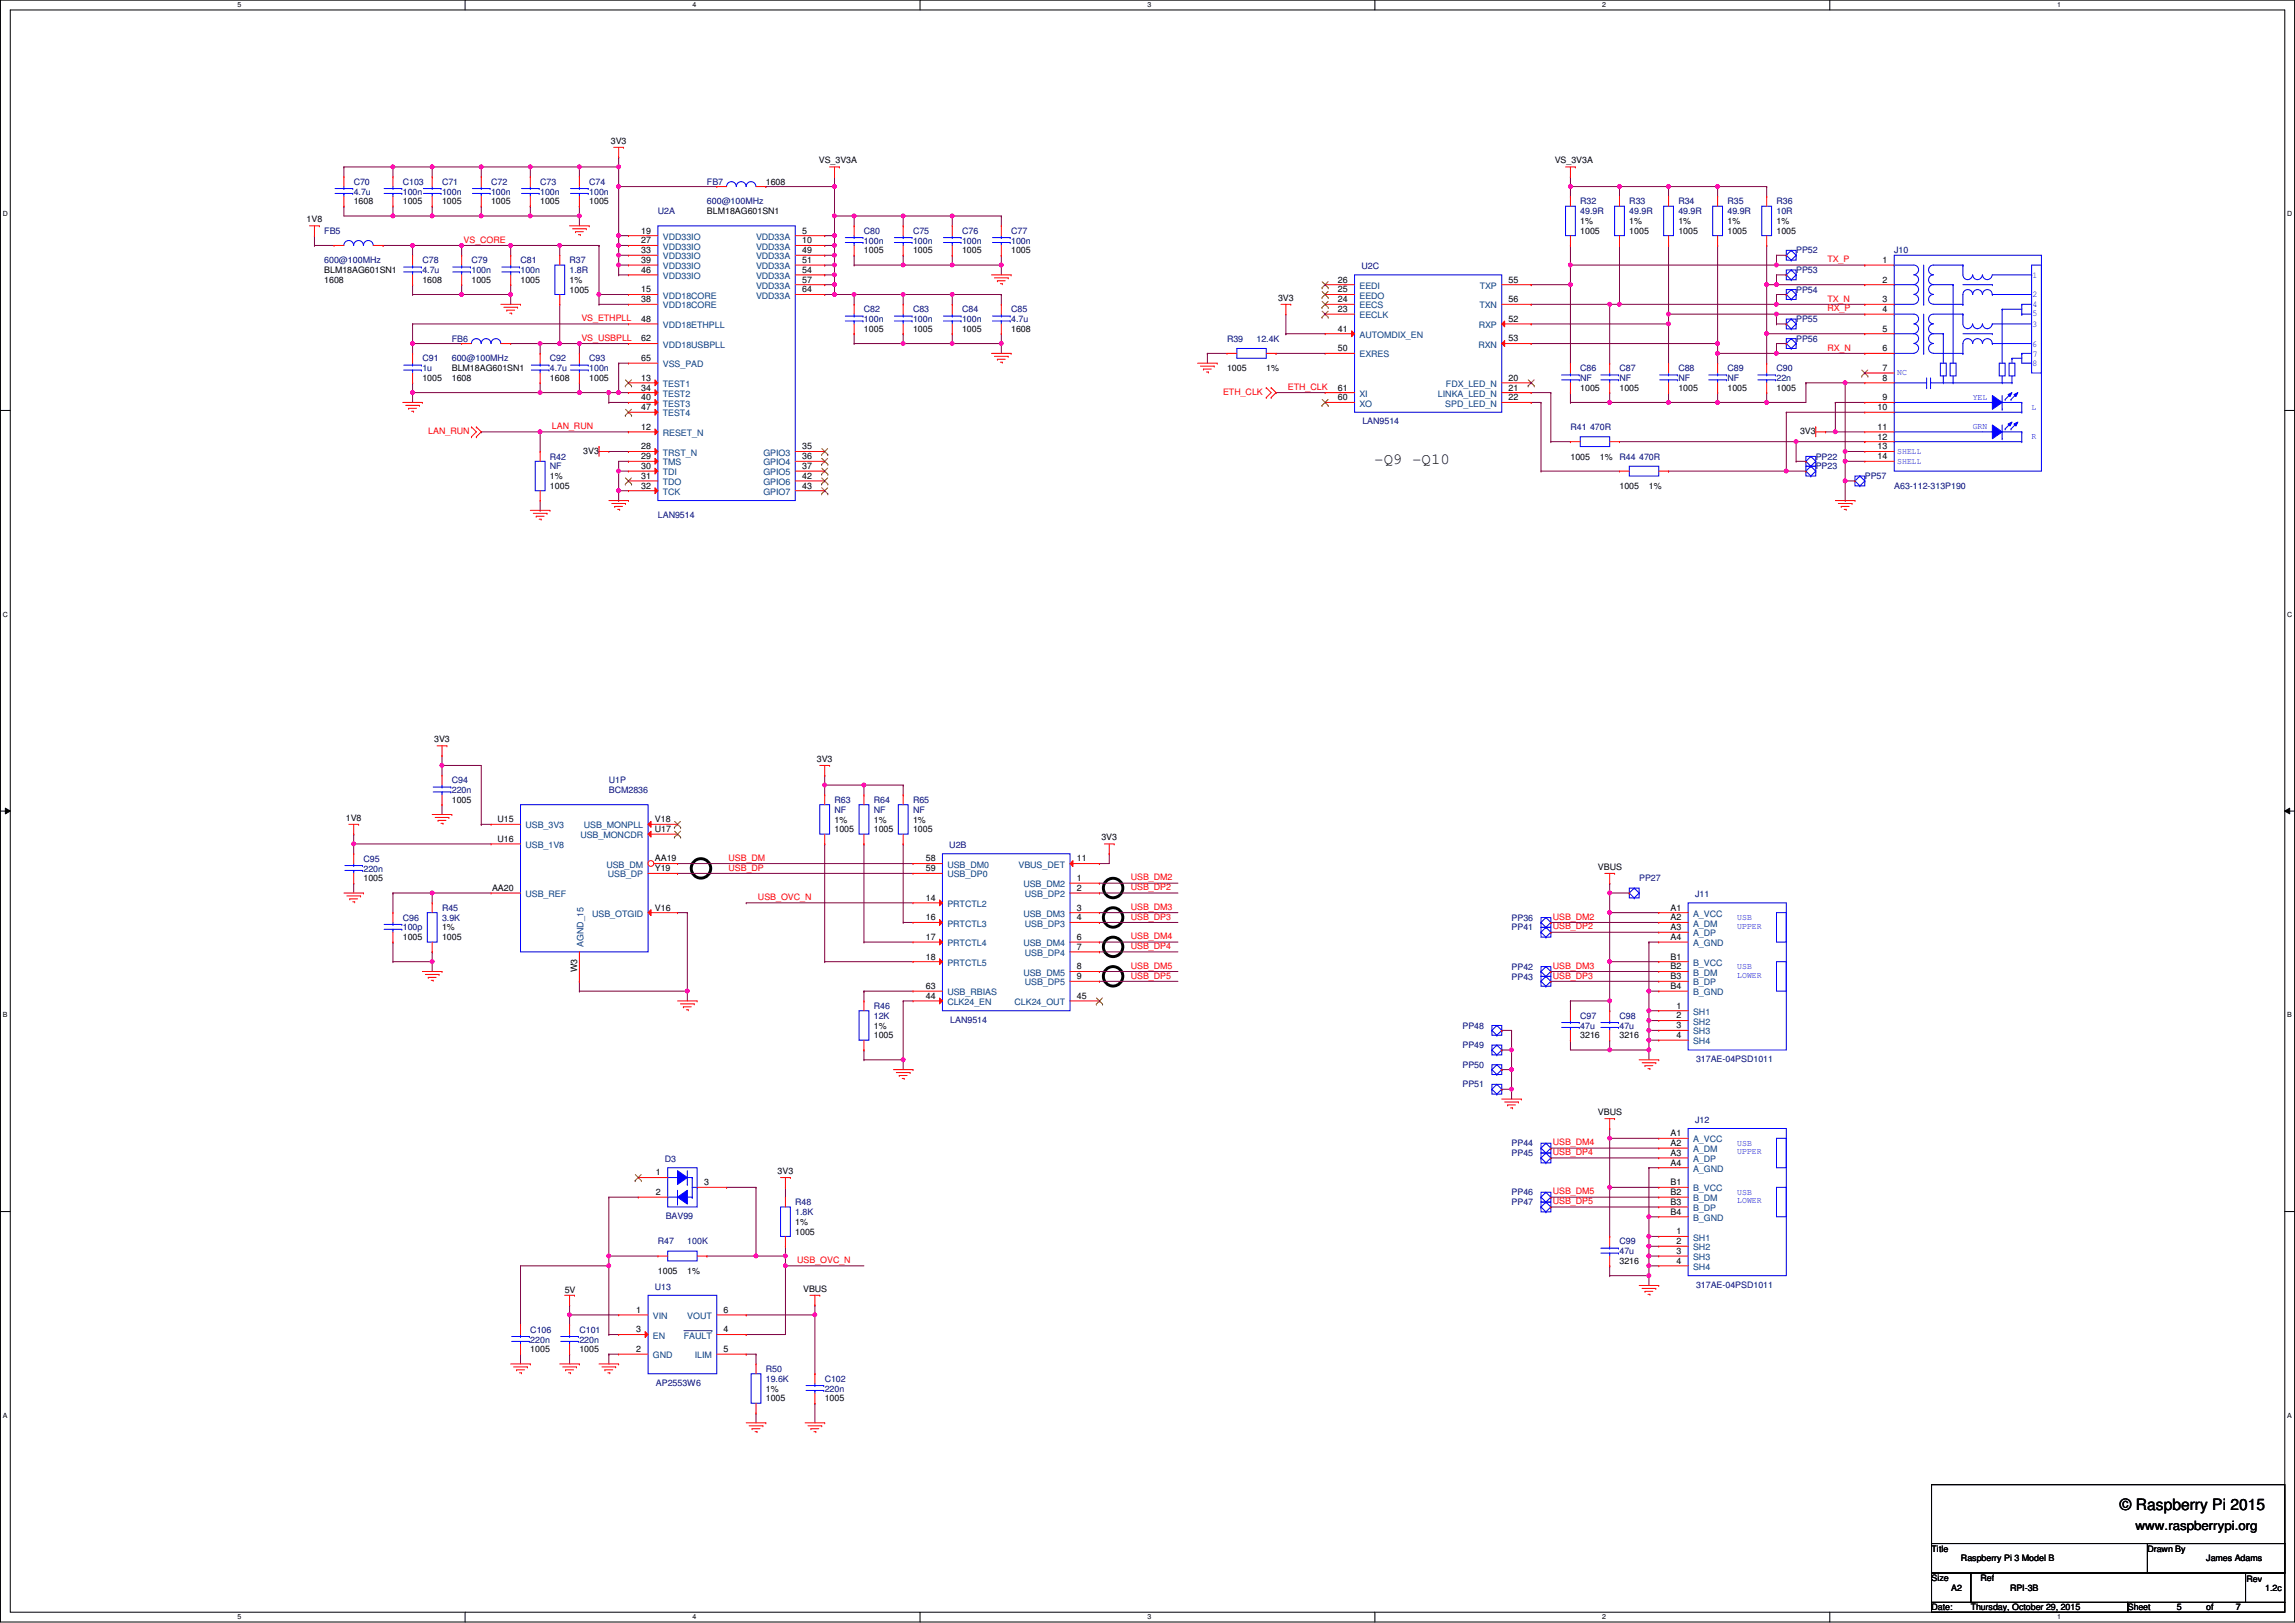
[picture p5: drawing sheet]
<svg xmlns="http://www.w3.org/2000/svg" width="594mm" height="420mm" viewBox="0 0 594 420" stroke-linecap="round" stroke-linejoin="round" font-family="sans-serif">
<defs><g id="words">
<g font-size="4.1">
<text x="355.7" y="120.1">-Q9 -Q10</text>
<text x="548.8" y="391">© Raspberry Pi 2015</text>
</g>
<text font-size="3.3" x="552.8" y="396.2">www.raspberrypi.org</text>
<g font-size="2.3">
<text x="158.1" y="37.2">3V3</text>
<text x="198.2" y="47.8">1608</text>
<text x="212" y="42.2">VS_3V3A</text>
<text x="402.5" y="42.2">VS_3V3A</text>
<text x="91.6" y="52.9">1608</text>
<text x="104.3" y="52.9">1005</text>
<text x="114.4" y="52.9">1005</text>
<text x="127.1" y="52.9">1005</text>
<text x="139.8" y="52.9">1005</text>
<text x="152.5" y="52.9">1005</text>
<text x="79.4" y="57.5">1V8</text>
<text x="183" y="55.5">BLM18AG601SN1</text>
<text x="409.1" y="58">1%</text>
<text x="421.8" y="58">1%</text>
<text x="434.5" y="58">1%</text>
<text x="447.2" y="58">1%</text>
<text x="459.9" y="58">1%</text>
<text x="166" y="60.5">19</text>
<text x="166" y="63">27</text>
<text x="166" y="65.5">33</text>
<text x="207.6" y="65.5">49</text>
<text x="207.6" y="63">10</text>
<text x="207.6" y="60.5">5</text>
<text x="223.6" y="65.6">1005</text>
<text x="236.3" y="65.6">1005</text>
<text x="249" y="65.6">1005</text>
<text x="261.7" y="65.6">1005</text>
<text x="409.1" y="60.5">1005</text>
<text x="421.8" y="60.5">1005</text>
<text x="434.5" y="60.5">1005</text>
<text x="447.2" y="60.5">1005</text>
<text x="459.9" y="60.5">1005</text>
<text x="83.9" y="70.7">BLM18AG601SN1</text>
<text x="166" y="68.1">39</text>
<text x="166" y="70.6">46</text>
<text x="207.6" y="70.6">54</text>
<text x="207.6" y="68.1">51</text>
<text x="487.3" y="68.1">1</text>
<text x="83.9" y="73.2">1608</text>
<text x="109.3" y="73.2">1608</text>
<text x="122" y="73.2">1005</text>
<text x="134.7" y="73.2">1005</text>
<text x="147.4" y="75.8">1005</text>
<text x="147.4" y="73.2">1%</text>
<text x="166" y="75.7">15</text>
<text x="207.6" y="75.7">64</text>
<text x="207.6" y="73.2">57</text>
<text x="330.8" y="77.8">3V3</text>
<text x="346.3" y="73.2">26</text>
<text x="346.3" y="75.7">25</text>
<text x="390.5" y="73.2">55</text>
<text x="487.3" y="73.2">2</text>
<text x="166" y="78.2">38</text>
<text x="166" y="83.3">48</text>
<text x="346.3" y="78.2">24</text>
<text x="346.3" y="80.8">23</text>
<text x="390.5" y="78.2">56</text>
<text x="390.5" y="83.3">52</text>
<text x="487.3" y="78.2">3</text>
<text x="487.3" y="80.8">4</text>
<text x="166" y="88.4">62</text>
<text x="223.6" y="85.9">1005</text>
<text x="236.3" y="85.9">1005</text>
<text x="249" y="85.9">1005</text>
<text x="261.7" y="85.9">1608</text>
<text x="346.3" y="85.9">41</text>
<text x="390.5" y="88.4">53</text>
<text x="487.3" y="85.9">5</text>
<text x="166" y="93.5">65</text>
<text x="346.3" y="90.9">50</text>
<text x="487.3" y="90.9">6</text>
<text x="109.3" y="98.6">1005</text>
<text x="117" y="96.1">BLM18AG601SN1</text>
<text x="117" y="98.6">1608</text>
<text x="142.4" y="98.6">1608</text>
<text x="152.5" y="98.6">1005</text>
<text x="166" y="98.6">13</text>
<text x="166" y="101.1">34</text>
<text x="317.6" y="96.1">1005</text>
<text x="327.8" y="96.1">1%</text>
<text x="346.3" y="101.1">61</text>
<text x="390.5" y="101.1">21</text>
<text x="390.5" y="98.6">20</text>
<text x="409.1" y="101.2">1005</text>
<text x="419.2" y="101.2">1005</text>
<text x="434.5" y="101.2">1005</text>
<text x="447.2" y="101.2">1005</text>
<text x="459.9" y="101.2">1005</text>
<text x="487.3" y="98.6">8</text>
<text x="487.3" y="96">7</text>
<text x="166" y="103.6">40</text>
<text x="166" y="106.2">47</text>
<text x="346.3" y="103.6">60</text>
<text x="390.5" y="103.6">22</text>
<text x="486" y="106.2">10</text>
<text x="487.3" y="103.6">9</text>
<text x="166" y="111.3">12</text>
<text x="466" y="112.4">3V3</text>
<text x="486" y="113.8">12</text>
<text x="486" y="111.3">11</text>
<text x="151" y="117.4">3V3</text>
<text x="166" y="116.3">28</text>
<text x="166" y="118.9">29</text>
<text x="207.6" y="118.9">36</text>
<text x="207.6" y="116.3">35</text>
<text x="406.5" y="119">1005</text>
<text x="414.1" y="119">1%</text>
<text x="486" y="116.3">13</text>
<text x="486" y="118.9">14</text>
<text x="142.4" y="124">1%</text>
<text x="166" y="121.4">30</text>
<text x="166" y="124">31</text>
<text x="207.6" y="124">42</text>
<text x="207.6" y="121.4">37</text>
<text x="142.4" y="126.6">1005</text>
<text x="166" y="126.5">32</text>
<text x="207.6" y="126.5">43</text>
<text x="419.2" y="126.6">1005</text>
<text x="426.8" y="126.6">1%</text>
<text x="112.4" y="192.1">3V3</text>
<text x="211.4" y="197.2">3V3</text>
<text x="117" y="207.9">1005</text>
<text x="89.5" y="212.4">1V8</text>
<text x="128.8" y="212.9">U15</text>
<text x="169.5" y="212.9">V18</text>
<text x="169.5" y="215.4">U17</text>
<text x="216" y="215.5">1005</text>
<text x="216" y="212.9">1%</text>
<text x="226.2" y="215.5">1005</text>
<text x="226.2" y="212.9">1%</text>
<text x="236.3" y="215.5">1005</text>
<text x="236.3" y="212.9">1%</text>
<text x="128.8" y="217.9">U16</text>
<text x="285.1" y="217.5">3V3</text>
<text x="169.5" y="223">AA19</text>
<text x="169.5" y="225.6">Y19</text>
<text x="239.6" y="223">58</text>
<text x="239.6" y="225.6">59</text>
<text x="278.8" y="223">11</text>
<text x="413.6" y="225.1">VBUS</text>
<text x="94.1" y="228.2">1005</text>
<text x="127.4" y="230.6">AA20</text>
<text x="239.6" y="233.2">14</text>
<text x="278.8" y="228.1">1</text>
<text x="278.8" y="230.6">2</text>
<text x="169.5" y="235.7">V16</text>
<text x="239.6" y="238.3">16</text>
<text x="278.8" y="235.7">3</text>
<text x="278.8" y="238.3">4</text>
<text x="432.4" y="235.7">A1</text>
<text x="432.4" y="238.3">A2</text>
<text x="104.3" y="243.4">1005</text>
<text x="114.4" y="243.4">1005</text>
<text x="114.4" y="240.9">1%</text>
<text x="239.6" y="243.3">17</text>
<text x="278.8" y="243.3">6</text>
<text x="278.8" y="245.9">7</text>
<text x="432.4" y="240.8">A3</text>
<text x="432.4" y="243.3">A4</text>
<text x="149.4" y="251.6" transform="rotate(-90 149.4 251.6)">W3</text>
<text x="239.6" y="248.4">18</text>
<text x="278.8" y="251">8</text>
<text x="432.4" y="248.4">B1</text>
<text x="432.4" y="251">B2</text>
<text x="239.6" y="256">63</text>
<text x="278.8" y="253.5">9</text>
<text x="432.4" y="253.5">B3</text>
<text x="432.4" y="256">B4</text>
<text x="239.6" y="258.6">44</text>
<text x="278.8" y="258.6">45</text>
<text x="434" y="261.1">1</text>
<text x="434" y="263.7">2</text>
<text x="226.2" y="268.8">1005</text>
<text x="226.2" y="266.3">1%</text>
<text x="409.1" y="268.8">3216</text>
<text x="419.2" y="268.8">3216</text>
<text x="434" y="266.2">3</text>
<text x="434" y="268.7">4</text>
<text x="413.6" y="288.6">VBUS</text>
<text x="432.4" y="294.1">A1</text>
<text x="432.4" y="296.7">A2</text>
<text x="432.4" y="299.2">A3</text>
<text x="169.8" y="304.3">1</text>
<text x="201.3" y="303.9">3V3</text>
<text x="432.4" y="301.8">A4</text>
<text x="169.8" y="309.4">2</text>
<text x="182.2" y="306.8">3</text>
<text x="432.4" y="306.8">B1</text>
<text x="432.4" y="309.4">B2</text>
<text x="432.4" y="311.9">B3</text>
<text x="205.9" y="317.1">1%</text>
<text x="432.4" y="314.5">B4</text>
<text x="205.9" y="319.6">1005</text>
<text x="434" y="319.5">1</text>
<text x="434" y="322.1">2</text>
<text x="170.3" y="329.8">1005</text>
<text x="177.9" y="329.8">1%</text>
<text x="419.2" y="327.2">3216</text>
<text x="434" y="324.6">3</text>
<text x="434" y="327.2">4</text>
<text x="146.2" y="334.6">5V</text>
<text x="207.9" y="334.3">VBUS</text>
<text x="164.7" y="339.9">1</text>
<text x="187.3" y="339.9">6</text>
<text x="164.7" y="344.9">3</text>
<text x="187.3" y="344.9">4</text>
<text x="137.3" y="350.1">1005</text>
<text x="150" y="350.1">1005</text>
<text x="164.7" y="350">2</text>
<text x="187.3" y="350">5</text>
<text x="198.2" y="362.8">1005</text>
<text x="198.2" y="360.3">1%</text>
<text x="213.5" y="362.8">1005</text>
<text x="500" y="401.7">Title</text>
<text x="555.9" y="401.7">Drawn By</text>
<text x="507.6" y="404.2">Raspberry Pi 3 Model B</text>
<text x="571.1" y="404.2">James Adams</text>
<text x="500" y="409.3">Size</text>
<text x="505.1" y="411.8">A2</text>
<text x="512.7" y="409.3">Ref</text>
<text x="520.3" y="411.8">RPI-3B</text>
<text x="581.5" y="409.5">Rev</text>
<text x="586.4" y="411.8">1.2c</text>
<text x="500" y="416.9">Date:</text>
<text x="510.2" y="416.9">Thursday, October 29, 2015</text>
<text x="550.8" y="416.9">Sheet</text>
<text x="563.5" y="416.9">5</text>
<text x="571.1" y="416.9">of</text>
<text x="578.7" y="416.9">7</text>
</g>
<g font-size="2.3" fill="#000080">
<text x="91.6" y="47.8">C70</text>
<text x="104.3" y="47.8">C103</text>
<text x="114.4" y="47.8">C71</text>
<text x="127.1" y="47.8">C72</text>
<text x="139.8" y="47.8">C73</text>
<text x="152.5" y="47.8">C74</text>
<text x="183" y="47.8">FB7</text>
<text x="91.6" y="50.4">4.7u</text>
<text x="104.3" y="50.4">100n</text>
<text x="114.4" y="50.4">100n</text>
<text x="127.1" y="50.4">100n</text>
<text x="139.8" y="50.4">100n</text>
<text x="152.5" y="50.4">100n</text>
<text x="183" y="52.9">600@100MHz</text>
<text x="409.1" y="52.9">R32</text>
<text x="421.8" y="52.9">R33</text>
<text x="434.5" y="52.9">R34</text>
<text x="447.2" y="52.9">R35</text>
<text x="459.9" y="52.9">R36</text>
<text x="170.3" y="55.5">U2A</text>
<text x="409.1" y="55.5">49.9R</text>
<text x="421.8" y="55.5">49.9R</text>
<text x="434.5" y="55.5">49.9R</text>
<text x="447.2" y="55.5">49.9R</text>
<text x="459.9" y="55.5">10R</text>
<text x="83.9" y="60.5">FB5</text>
<text x="223.6" y="60.5">C80</text>
<text x="223.6" y="63.1">100n</text>
<text x="236.3" y="60.5">C75</text>
<text x="236.3" y="63.1">100n</text>
<text x="249" y="60.5">C76</text>
<text x="249" y="63.1">100n</text>
<text x="261.7" y="60.5">C77</text>
<text x="261.7" y="63.1">100n</text>
<text x="464.9" y="65.6">PP52</text>
<text x="490.3" y="65.6">J10</text>
<text x="83.9" y="68.2">600@100MHz</text>
<text x="109.3" y="68.2">C78</text>
<text x="109.3" y="70.7">4.7u</text>
<text x="122" y="68.2">C79</text>
<text x="122" y="70.7">100n</text>
<text x="134.7" y="68.2">C81</text>
<text x="134.7" y="70.7">100n</text>
<text x="147.4" y="68.2">R37</text>
<text x="147.4" y="70.7">1.8R</text>
<text x="352.4" y="69.7">U2C</text>
<text x="464.9" y="70.7">PP53</text>
<text x="464.9" y="75.8">PP54</text>
<text x="223.6" y="80.9">C82</text>
<text x="223.6" y="83.4">100n</text>
<text x="236.3" y="80.9">C83</text>
<text x="236.3" y="83.4">100n</text>
<text x="249" y="80.9">C84</text>
<text x="249" y="83.4">100n</text>
<text x="261.7" y="80.9">C85</text>
<text x="261.7" y="83.4">4.7u</text>
<text x="464.9" y="83.4">PP55</text>
<text x="117" y="88.5">FB6</text>
<text x="317.6" y="88.5">R39</text>
<text x="325.2" y="88.5">12.4K</text>
<text x="464.9" y="88.5">PP56</text>
<text x="109.3" y="93.6">C91</text>
<text x="117" y="93.6">600@100MHz</text>
<text x="142.4" y="93.6">C92</text>
<text x="152.5" y="93.6">C93</text>
<text x="109.3" y="96.1">1u</text>
<text x="142.4" y="96.1">4.7u</text>
<text x="152.5" y="96.1">100n</text>
<text x="409.1" y="96.1">C86</text>
<text x="409.1" y="98.6">NF</text>
<text x="419.2" y="96.1">C87</text>
<text x="419.2" y="98.6">NF</text>
<text x="434.5" y="96.1">C88</text>
<text x="434.5" y="98.6">NF</text>
<text x="447.2" y="96.1">C89</text>
<text x="447.2" y="98.6">NF</text>
<text x="459.9" y="96.1">C90</text>
<text x="459.9" y="98.6">22n</text>
<text x="352.7" y="109.8">LAN9514</text>
<text x="406.5" y="111.3">R41 470R</text>
<text x="142.4" y="119">R42</text>
<text x="419.2" y="119">R44 470R</text>
<text x="470" y="119">PP22</text>
<text x="142.4" y="121.5">NF</text>
<text x="470" y="121.5">PP23</text>
<text x="482.7" y="124">PP57</text>
<text x="490.3" y="126.6">A63-112-313P190</text>
<text x="170.3" y="134.2">LAN9514</text>
<text x="117" y="202.8">C94</text>
<text x="157.6" y="202.8">U1P</text>
<text x="117" y="205.3">220n</text>
<text x="157.6" y="205.3">BCM2836</text>
<text x="216" y="207.9">R63</text>
<text x="226.2" y="207.9">R64</text>
<text x="236.3" y="207.9">R65</text>
<text x="216" y="210.4">NF</text>
<text x="226.2" y="210.4">NF</text>
<text x="236.3" y="210.4">NF</text>
<text x="245.7" y="219.5">U2B</text>
<text x="94.1" y="223.1">C95</text>
<text x="94.1" y="225.6">220n</text>
<text x="424.3" y="228.2">PP27</text>
<text x="438.8" y="232.2">J11</text>
<text x="104.3" y="238.3">C96</text>
<text x="114.4" y="235.8">R45</text>
<text x="114.4" y="238.3">3.9K</text>
<text x="391.3" y="238.3">PP36</text>
<text x="104.3" y="240.9">100p</text>
<text x="391.3" y="240.9">PP41</text>
<text x="391.3" y="251">PP42</text>
<text x="391.3" y="253.6">PP43</text>
<text x="226.2" y="261.2">R46</text>
<text x="226.2" y="263.7">12K</text>
<text x="409.1" y="263.7">C97</text>
<text x="419.2" y="263.7">C98</text>
<text x="246" y="264.8">LAN9514</text>
<text x="378.6" y="266.3">PP48</text>
<text x="409.1" y="266.3">47u</text>
<text x="419.2" y="266.3">47u</text>
<text x="378.6" y="271.4">PP49</text>
<text x="439" y="274.9">317AE-04PSD1011</text>
<text x="378.6" y="281.5">PP51</text>
<text x="378.6" y="276.4">PP50</text>
<text x="438.8" y="290.7">J12</text>
<text x="391.3" y="296.8">PP44</text>
<text x="391.3" y="299.3">PP45</text>
<text x="172.1" y="300.8">D3</text>
<text x="205.9" y="312">R48</text>
<text x="391.3" y="309.5">PP46</text>
<text x="391.3" y="312">PP47</text>
<text x="172.3" y="315.6">BAV99</text>
<text x="205.9" y="314.5">1.8K</text>
<text x="170.3" y="322.2">R47</text>
<text x="177.9" y="322.2">100K</text>
<text x="419.2" y="322.2">C99</text>
<text x="419.2" y="324.7">47u</text>
<text x="169.5" y="333.8">U13</text>
<text x="439" y="333.3">317AE-04PSD1011</text>
<text x="137.3" y="345">C106</text>
<text x="137.3" y="347.6">220n</text>
<text x="150" y="345">C101</text>
<text x="150" y="347.6">220n</text>
<text x="169.8" y="358.7">AP2553W6</text>
<text x="198.2" y="355.2">R50</text>
<text x="198.2" y="357.7">19.6K</text>
<text x="213.5" y="357.7">C102</text>
<text x="213.5" y="360.3">220n</text>
</g>
<g font-size="2.3" fill="#f00">
<text x="120" y="62.8">VS_CORE</text>
<text x="473.1" y="67.9">TX_P</text>
<text x="150.5" y="83.1">VS_ETHPLL</text>
<text x="473.1" y="78.1">TX_N</text>
<text x="473.1" y="80.6">RX_P</text>
<text x="150.5" y="88.2">VS_USBPLL</text>
<text x="473.1" y="90.8">RX_N</text>
<text x="333.4" y="100.9">ETH_CLK</text>
<text x="316.6" y="102.2">ETH_CLK</text>
<text x="110.9" y="112.4">LAN_RUN</text>
<text x="142.9" y="111.1">LAN_RUN</text>
<text x="188.6" y="222.8">USB_DM</text>
<text x="188.6" y="225.4">USB_DP</text>
<text x="292.7" y="227.9">USB_DM2</text>
<text x="196.2" y="233">USB_OVC_N</text>
<text x="292.7" y="230.5">USB_DP2</text>
<text x="292.7" y="235.5">USB_DM3</text>
<text x="292.7" y="238.1">USB_DP3</text>
<text x="401.9" y="238.1">USB_DM2</text>
<text x="292.7" y="243.2">USB_DM4</text>
<text x="292.7" y="245.7">USB_DP4</text>
<text x="401.9" y="240.6">USB_DP2</text>
<text x="292.7" y="250.8">USB_DM5</text>
<text x="401.9" y="250.8">USB_DM3</text>
<text x="292.7" y="253.3">USB_DP5</text>
<text x="401.9" y="253.3">USB_DP3</text>
<text x="401.9" y="296.5">USB_DM4</text>
<text x="401.9" y="299">USB_DP4</text>
<text x="401.9" y="309.2">USB_DM5</text>
<text x="401.9" y="311.7">USB_DP5</text>
<text x="206.4" y="327">USB_OVC_N</text>
</g>
<g font-size="2.3" fill="#004080">
<text x="171.6" y="62.1">VDD33IO</text>
<text x="171.6" y="64.6">VDD33IO</text>
<text x="195.7" y="64.6">VDD33A</text>
<text x="195.7" y="62.1">VDD33A</text>
<text x="171.6" y="67.1">VDD33IO</text>
<text x="171.6" y="69.7">VDD33IO</text>
<text x="195.7" y="69.7">VDD33A</text>
<text x="195.7" y="67.1">VDD33A</text>
<text x="171.6" y="72.2">VDD33IO</text>
<text x="171.6" y="77.3">VDD18CORE</text>
<text x="195.7" y="77.3">VDD33A</text>
<text x="195.7" y="74.8">VDD33A</text>
<text x="195.7" y="72.2">VDD33A</text>
<text x="351.9" y="74.8">EEDI</text>
<text x="351.9" y="77.3">EEDO</text>
<text x="383.1" y="74.8">TXP</text>
<text x="171.6" y="79.8">VDD18CORE</text>
<text x="351.9" y="79.8">EECS</text>
<text x="351.9" y="82.4">EECLK</text>
<text x="382.9" y="79.8">TXN</text>
<text x="171.6" y="84.9">VDD18ETHPLL</text>
<text x="351.9" y="87.5">AUTOMDIX_EN</text>
<text x="382.8" y="84.9">RXP</text>
<text x="171.6" y="90">VDD18USBPLL</text>
<text x="171.6" y="95.1">VSS_PAD</text>
<text x="351.9" y="92.5">EXRES</text>
<text x="382.7" y="90">RXN</text>
<text x="171.6" y="100.2">TEST1</text>
<text x="374.3" y="100.2">FDX_LED_N</text>
<text x="171.6" y="102.7">TEST2</text>
<text x="171.6" y="105.2">TEST3</text>
<text x="171.6" y="107.8">TEST4</text>
<text x="351.9" y="102.7">XI</text>
<text x="351.9" y="105.2">XO</text>
<text x="372.2" y="102.7">LINKA_LED_N</text>
<text x="374.1" y="105.2">SPD_LED_N</text>
<text x="171.6" y="112.9">RESET_N</text>
<text x="171.6" y="117.9">TRST_N</text>
<text x="197.6" y="117.9">GPIO3</text>
<text x="171.6" y="120.5">TMS</text>
<text x="171.6" y="123">TDI</text>
<text x="171.6" y="125.6">TDO</text>
<text x="197.6" y="125.6">GPIO6</text>
<text x="197.6" y="123">GPIO5</text>
<text x="197.6" y="120.5">GPIO4</text>
<text x="171.6" y="128.1">TCK</text>
<text x="197.6" y="128.1">GPIO7</text>
<text x="136" y="214.5">USB_3V3</text>
<text x="151.1" y="214.5">USB_MONPLL</text>
<text x="136" y="219.5">USB_1V8</text>
<text x="150.2" y="217">USB_MONCDR</text>
<text x="157" y="224.6">USB_DM</text>
<text x="157.3" y="227.2">USB_DP</text>
<text x="245.2" y="224.6">USB_DM0</text>
<text x="245.2" y="227.2">USB_DP0</text>
<text x="263.6" y="224.6">VBUS_DET</text>
<text x="136" y="232.2">USB_REF</text>
<text x="264.9" y="229.7">USB_DM2</text>
<text x="265.3" y="232.2">USB_DP2</text>
<text x="153.3" y="237.3">USB_OTGID</text>
<text x="245.2" y="234.8">PRTCTL2</text>
<text x="245.2" y="239.9">PRTCTL3</text>
<text x="264.9" y="237.3">USB_DM3</text>
<text x="265.3" y="239.9">USB_DP3</text>
<text x="438.3" y="237.3">A_VCC</text>
<text x="438.3" y="239.9">A_DM</text>
<text x="151" y="245.2" transform="rotate(-90 151 245.2)">AGND_15</text>
<text x="245.2" y="244.9">PRTCTL4</text>
<text x="264.9" y="244.9">USB_DM4</text>
<text x="438.3" y="242.4">A_DP</text>
<text x="438.3" y="244.9">A_GND</text>
<text x="245.2" y="250">PRTCTL5</text>
<text x="265.3" y="247.5">USB_DP4</text>
<text x="438.3" y="250">B_VCC</text>
<text x="245.2" y="257.6">USB_RBIAS</text>
<text x="264.9" y="252.6">USB_DM5</text>
<text x="265.3" y="255.1">USB_DP5</text>
<text x="438.3" y="252.6">B_DM</text>
<text x="438.3" y="255.1">B_DP</text>
<text x="438.3" y="257.6">B_GND</text>
<text x="245.2" y="260.2">CLK24_EN</text>
<text x="262.6" y="260.2">CLK24_OUT</text>
<text x="438.3" y="262.7">SH1</text>
<text x="438.3" y="265.3">SH2</text>
<text x="438.3" y="267.8">SH3</text>
<text x="438.3" y="270.3">SH4</text>
<text x="438.3" y="295.7">A_VCC</text>
<text x="438.3" y="298.3">A_DM</text>
<text x="438.3" y="300.8">A_DP</text>
<text x="438.3" y="303.4">A_GND</text>
<text x="438.3" y="308.4">B_VCC</text>
<text x="438.3" y="311">B_DM</text>
<text x="438.3" y="313.5">B_DP</text>
<text x="438.3" y="316.1">B_GND</text>
<text x="438.3" y="321.1">SH1</text>
<text x="438.3" y="323.7">SH2</text>
<text x="438.3" y="326.2">SH3</text>
<text x="438.3" y="328.8">SH4</text>
<text x="169" y="341.5">VIN</text>
<text x="177.9" y="341.5">VOUT</text>
<text x="169" y="346.5">EN</text>
<text x="177" y="346.5">FAULT</text>
<text x="169" y="351.6">GND</text>
<text x="179.8" y="351.6">ILIM</text>
</g>
<g font-size="2.3" fill="#00f">
<text x="526.2" y="72">1</text>
<text x="526.2" y="76.8">2</text>
<text x="526.2" y="79.4">4</text>
<text x="526.2" y="81.9">5</text>
<text x="526.2" y="84.7">3</text>
<text x="526.2" y="89.8">6</text>
<text x="526.2" y="92.3">7</text>
<text x="526.2" y="94.9">8</text>
<text x="491.1" y="97.2">NC</text>
<text x="510.7" y="103.5">YEL</text>
<text x="525.9" y="106">L</text>
<text x="510.7" y="111.1">GRN</text>
<text x="525.9" y="113.7">R</text>
<text x="491.1" y="117.5">SHELL</text>
<text x="491.1" y="120">SHELL</text>
<text x="449.7" y="238.1">USB</text>
<text x="449.7" y="240.4">UPPER</text>
<text x="449.7" y="250.8">USB</text>
<text x="449.7" y="253.1">LOWER</text>
<text x="449.7" y="296.5">USB</text>
<text x="449.7" y="298.8">UPPER</text>
<text x="449.7" y="309.2">USB</text>
<text x="449.7" y="311.5">LOWER</text>
</g>
<g font-size="1.8">
<text x="61.5" y="1.9">5</text>
<text x="179.2" y="1.9">4</text>
<text x="297" y="1.9">3</text>
<text x="414.7" y="1.9">2</text>
<text x="532.5" y="1.9">1</text>
<text x=".8" y="56">D</text>
<text x="592.1" y="56">D</text>
<text x=".8" y="159.7">C</text>
<text x="592.1" y="159.7">C</text>
<text x=".8" y="263.4">B</text>
<text x="592.1" y="263.4">B</text>
<text x=".8" y="367.1">A</text>
<text x="592.1" y="367.1">A</text>
<text x="61.5" y="419.2">5</text>
<text x="179.2" y="419.2">4</text>
<text x="297" y="419.2">3</text>
<text x="414.7" y="419.2">2</text>
<text x="532.5" y="419.2">1</text>
</g>
</g></defs>
<path d="M.1 0h593.9v419.9h-593.9zM2.7 2.6h588.7v414.8h-588.7z" fill="none" stroke="#000" stroke-width=".26"/>
<g fill="#fff">
<path d="M61.5 .3h1v2h-1z"/>
<path d="M61.5 417.6h1v2h-1z"/>
</g>
<path d="M120.4 0v2.6M120.4 417.4v2.5" fill="none" stroke="#000" stroke-width=".26"/>
<g fill="#fff">
<path d="M179.2 .3h1v2h-1z"/>
<path d="M179.2 417.6h1v2h-1z"/>
</g>
<path d="M238.2 0v2.6M238.2 417.4v2.5" fill="none" stroke="#000" stroke-width=".26"/>
<g fill="#fff">
<path d="M297 .3h1v2h-1z"/>
<path d="M297 417.6h1v2h-1z"/>
</g>
<path d="M355.9 0v2.6M355.9 417.4v2.5" fill="none" stroke="#000" stroke-width=".26"/>
<g fill="#fff">
<path d="M414.7 .3h1v2h-1z"/>
<path d="M414.7 417.6h1v2h-1z"/>
</g>
<path d="M473.7 0v2.6M473.7 417.4v2.5" fill="none" stroke="#000" stroke-width=".26"/>
<g fill="#fff">
<path d="M532.5 .3h1v2h-1z"/>
<path d="M532.5 417.6h1v2h-1z"/>
<path d="M.8 54.4h1.2v2h-1.2z"/>
<path d="M592.1 54.4h1.2v2h-1.2z"/>
<path d="M.8 158.1h1.2v2h-1.2z"/>
<path d="M592.1 158.1h1.2v2h-1.2z"/>
</g>
<path d="M.1 106.3h2.6M591.4 106.3h2.6" fill="none" stroke="#000" stroke-width=".26"/>
<g fill="#fff">
<path d="M.8 261.8h1.1v2h-1.1z"/>
<path d="M592.1 261.8h1.2v2h-1.2z"/>
</g>
<path d="M.1 210h2.6M1.4 209.2l1.3 .8-1.3 .7zM591.4 210l1.3-.8v1.5zM591.4 210h2.6" fill="none" stroke="#000" stroke-width=".26"/>
<path d="M1.4 209.2l1.3 .8-1.3 .7zM591.4 210l1.3-.8v1.5z" fill="#000"/>
<g fill="#fff">
<path d="M.8 365.5h1.1v2h-1.1z"/>
<path d="M592.1 365.5h1.2v2h-1.2z"/>
</g>
<path d="M.1 313.6h2.6M591.4 313.6h2.6" fill="none" stroke="#000" stroke-width=".26"/>
<g fill="none" stroke="#000" stroke-width=".76">
<circle cx="181.4" cy="224.8" r="2.52"/>
<circle cx="288.1" cy="237.5" r="2.52"/>
<circle cx="288.1" cy="229.9" r="2.52"/>
<circle cx="288.1" cy="245.1" r="2.52"/>
<circle cx="288.1" cy="252.7" r="2.52"/>
</g>
<path d="M175.4 223.6h.1M175.4 226.1h.1M175.4 223.6h60.9M175.4 226.1h60.9M233.8 259.1h.1M233.8 259.1h2.5M233.8 259.1v15.3M233.8 274.4h.1M203.3 327.7h.1M203.3 327.7h20.3" fill="none" stroke="#800040" stroke-width=".26"/>
<circle cx="233.8" cy="274.3" r=".49" fill="#f0f"/>
<circle cx="233.8" cy="274.3" r=".49" fill="none" stroke="#f0f" stroke-width=".26"/>
<path d="M101.7 43.2h.1M101.7 43.2v2.6" fill="none" stroke="#800040" stroke-width=".26"/>
<circle cx="101.7" cy="43.2" r=".49" fill="#f0f"/>
<circle cx="101.7" cy="43.2" r=".49" fill="none" stroke="#f0f" stroke-width=".26"/>
<path d="M101.7 55.9h.1M101.7 43.2h10.2M101.7 53.4v2.5M111.9 43.2h.1" fill="none" stroke="#800040" stroke-width=".26"/>
<circle cx="101.7" cy="55.9" r=".49" fill="#f0f"/>
<circle cx="101.7" cy="55.9" r=".49" fill="none" stroke="#f0f" stroke-width=".26"/>
<path d="M101.7 55.9h10.2M111.9 55.9h.1M150 88.9h.1M150 88.9v2.6M150 88.9h12.7M162.7 88.9h.1" fill="none" stroke="#800040" stroke-width=".26"/>
<circle cx="150" cy="88.9" r=".49" fill="#f0f"/>
<circle cx="150" cy="88.9" r=".49" fill="none" stroke="#f0f" stroke-width=".26"/>
<path d="M150 99.1v2.5M150 101.6h.1M150 101.6h7.6M157.6 101.6h.1" fill="none" stroke="#800040" stroke-width=".26"/>
<circle cx="150" cy="101.6" r=".49" fill="#f0f"/>
<circle cx="150" cy="101.6" r=".49" fill="none" stroke="#f0f" stroke-width=".26"/>
<circle cx="157.6" cy="101.6" r=".49" fill="#f0f"/>
<circle cx="157.6" cy="101.6" r=".49" fill="none" stroke="#f0f" stroke-width=".26"/>
<g fill="none" stroke="#800040" stroke-width=".26">
<path d="M160.1 94h.1M160.1 94v7.6M160.1 94h2.6M332.9 86.4h.1M332.9 81.3v5.1M332.9 86.4h10.1M160.1 101.6h.1M160.1 101.6h2.6M330.3 101.6h.1M330.3 101.6h12.7M462.4 106.7v15.3M462.4 122h.1"/>
<path d="M284.6 223.6h.1M284.6 228.6h.1M284.6 231.2h.1M284.6 236.3h.1M284.6 238.8h.1M284.6 228.6h20.3M284.6 231.2h20.3M284.6 236.3h20.3M284.6 238.8h20.3M287.1 221h.1M287.1 221v2.6h-2.5M223.6 256.6h.1"/>
<path d="M223.6 256.6v2.5M223.6 256.6h12.7M223.6 271.8h.1M223.6 274.4h.1M223.6 271.8v2.6M223.6 274.4h10.2M233.8 274.4h.1M233.8 274.4v2.5"/>
</g>
<circle cx="462.4" cy="121.9" r=".49" fill="#f0f"/>
<circle cx="462.4" cy="121.9" r=".49" fill="none" stroke="#f0f" stroke-width=".26"/>
<path d="M419.2 114.3h45.7M464.9 114.3h.1M431.9 122h.1M431.9 122h30.5M284.6 243.9h.1M284.6 246.4h.1M284.6 243.9h20.3M284.6 246.4h20.3" fill="none" stroke="#800040" stroke-width=".26"/>
<circle cx="464.9" cy="114.3" r=".49" fill="#f0f"/>
<circle cx="464.9" cy="114.3" r=".49" fill="none" stroke="#f0f" stroke-width=".26"/>
<path d="M284.6 251.5h.1M284.6 254h.1M284.6 251.5h20.3M284.6 254h20.3M147.4 340.4h.1M147.4 340.4h12.7" fill="none" stroke="#800040" stroke-width=".26"/>
<circle cx="147.4" cy="340.4" r=".49" fill="#f0f"/>
<circle cx="147.4" cy="340.4" r=".49" fill="none" stroke="#f0f" stroke-width=".26"/>
<path d="M426.8 261.7h.1M426.8 261.7h2.6M426.8 261.7v2.5M147.4 340.4h.1M147.4 340.4v2.5" fill="none" stroke="#800040" stroke-width=".26"/>
<circle cx="426.8" cy="261.6" r=".49" fill="#f0f"/>
<circle cx="426.8" cy="261.6" r=".49" fill="none" stroke="#f0f" stroke-width=".26"/>
<path d="M160.1 48.3h.1M160.1 48.3h25.4M198.2 48.3h.1M198.2 48.3h17.8M216 48.3h.1M216 48.3v7.6" fill="none" stroke="#800040" stroke-width=".26"/>
<circle cx="216" cy="55.9" r=".49" fill="#f0f"/>
<circle cx="216" cy="55.9" r=".49" fill="none" stroke="#f0f" stroke-width=".26"/>
<circle cx="216" cy="48.3" r=".49" fill="#f0f"/>
<circle cx="216" cy="48.3" r=".49" fill="none" stroke="#f0f" stroke-width=".26"/>
<path d="M213.5 76.2h.1M213.5 76.2h2.5" fill="none" stroke="#800040" stroke-width=".26"/>
<circle cx="216" cy="76.2" r=".49" fill="#f0f"/>
<circle cx="216" cy="76.2" r=".49" fill="none" stroke="#f0f" stroke-width=".26"/>
<path d="M213.5 61h.1M213.5 61h2.5M426.8 269.3h.1M426.8 269.3h2.6" fill="none" stroke="#800040" stroke-width=".26"/>
<circle cx="426.8" cy="269.3" r=".49" fill="#f0f"/>
<circle cx="426.8" cy="269.3" r=".49" fill="none" stroke="#f0f" stroke-width=".26"/>
<path d="M213.5 63.5h.1M216 61h.1M216 61v2.5h-2.5M426.8 269.3h.1M426.8 269.3v2.5" fill="none" stroke="#800040" stroke-width=".26"/>
<circle cx="216" cy="63.5" r=".49" fill="#f0f"/>
<circle cx="216" cy="63.5" r=".49" fill="none" stroke="#f0f" stroke-width=".26"/>
<path d="M213.5 66.1h.1M216 63.5h.1M216 63.5v2.6h-2.5" fill="none" stroke="#800040" stroke-width=".26"/>
<circle cx="216" cy="66.1" r=".49" fill="#f0f"/>
<circle cx="216" cy="66.1" r=".49" fill="none" stroke="#f0f" stroke-width=".26"/>
<path d="M213.5 68.6h.1M216 66.1h.1M216 66.1v2.5h-2.5" fill="none" stroke="#800040" stroke-width=".26"/>
<circle cx="216" cy="68.6" r=".49" fill="#f0f"/>
<circle cx="216" cy="68.6" r=".49" fill="none" stroke="#f0f" stroke-width=".26"/>
<path d="M216 68.6h.1M216 68.6v2.6" fill="none" stroke="#800040" stroke-width=".26"/>
<circle cx="216" cy="71.1" r=".49" fill="#f0f"/>
<circle cx="216" cy="71.1" r=".49" fill="none" stroke="#f0f" stroke-width=".26"/>
<path d="M213.5 71.2h.1M213.5 73.7h.1M213.5 71.2h2.5M216 71.2h.1M216 71.2v2.5h-2.5" fill="none" stroke="#800040" stroke-width=".26"/>
<circle cx="216" cy="73.7" r=".49" fill="#f0f"/>
<circle cx="216" cy="73.7" r=".49" fill="none" stroke="#f0f" stroke-width=".26"/>
<path d="M216 45.8h.1M216 45.8v2.5M216 73.7h.1M216 73.7v2.5M426.8 266.7h.1M426.8 264.2h.1M426.8 266.7h2.6M426.8 264.2v5.1M426.8 264.2h2.6" fill="none" stroke="#800040" stroke-width=".26"/>
<circle cx="426.8" cy="266.7" r=".49" fill="#f0f"/>
<circle cx="426.8" cy="266.7" r=".49" fill="none" stroke="#f0f" stroke-width=".26"/>
<circle cx="426.8" cy="264.2" r=".49" fill="#f0f"/>
<circle cx="426.8" cy="264.2" r=".49" fill="none" stroke="#f0f" stroke-width=".26"/>
<path d="M426.8 243.9h.1M426.8 243.9h2.6M426.8 243.9v12.7M203.3 307.4h.1M203.3 307.4v2.5M203.3 322.6h.1M203.3 322.6v2.6" fill="none" stroke="#800040" stroke-width=".26"/>
<circle cx="426.8" cy="256.6" r=".49" fill="#f0f"/>
<circle cx="426.8" cy="256.6" r=".49" fill="none" stroke="#f0f" stroke-width=".26"/>
<path d="M216 76.2h.1M216 76.2h5.1M259.2 76.2h.1M259.2 76.2v2.6M183 325.2h.1M183 325.2h12.7M203.3 325.2h.1M203.3 325.2v2.5" fill="none" stroke="#800040" stroke-width=".26"/>
<circle cx="203.3" cy="325.1" r=".49" fill="#f0f"/>
<circle cx="203.3" cy="325.1" r=".49" fill="none" stroke="#f0f" stroke-width=".26"/>
<path d="M246.5 76.2h.1M246.5 76.2v2.6M426.8 256.6h.1M426.8 256.6h2.6M426.8 256.6v5.1M157.6 325.2h.1M157.6 325.2v2.5M157.6 325.2h12.7" fill="none" stroke="#800040" stroke-width=".26"/>
<circle cx="246.5" cy="76.2" r=".49" fill="#f0f"/>
<circle cx="246.5" cy="76.2" r=".49" fill="none" stroke="#f0f" stroke-width=".26"/>
<path d="M221.1 76.2h.1M221.1 76.2h38.1M221.1 76.2v2.6M233.8 76.2h.1M233.8 76.2v2.6M246.5 76.2h.1" fill="none" stroke="#800040" stroke-width=".26"/>
<circle cx="233.8" cy="76.2" r=".49" fill="#f0f"/>
<circle cx="233.8" cy="76.2" r=".49" fill="none" stroke="#f0f" stroke-width=".26"/>
<circle cx="221.1" cy="76.2" r=".49" fill="#f0f"/>
<circle cx="221.1" cy="76.2" r=".49" fill="none" stroke="#f0f" stroke-width=".26"/>
<path d="M406.5 259.1h.1M406.5 259.1h10.2" fill="none" stroke="#800040" stroke-width=".26"/>
<circle cx="416.7" cy="259.1" r=".49" fill="#f0f"/>
<circle cx="416.7" cy="259.1" r=".49" fill="none" stroke="#f0f" stroke-width=".26"/>
<path d="M216 55.9h.1M216 55.9h5.1M216 55.9v5.1M259.2 55.9h.1M259.2 55.9v2.6M406.5 259.1h.1M406.5 259.1v2.6" fill="none" stroke="#800040" stroke-width=".26"/>
<circle cx="216" cy="61" r=".49" fill="#f0f"/>
<circle cx="216" cy="61" r=".49" fill="none" stroke="#f0f" stroke-width=".26"/>
<path d="M246.5 55.9h.1M246.5 55.9v2.6M246.5 55.9h12.7" fill="none" stroke="#800040" stroke-width=".26"/>
<circle cx="246.5" cy="55.9" r=".49" fill="#f0f"/>
<circle cx="246.5" cy="55.9" r=".49" fill="none" stroke="#f0f" stroke-width=".26"/>
<path d="M221.1 55.9h.1M221.1 55.9v2.6M233.8 55.9h.1M233.8 55.9v2.6M233.8 55.9h12.7M406.5 269.3h.1M406.5 269.3v2.5h10.2M416.7 271.8h.1" fill="none" stroke="#800040" stroke-width=".26"/>
<circle cx="416.7" cy="271.8" r=".49" fill="#f0f"/>
<circle cx="416.7" cy="271.8" r=".49" fill="none" stroke="#f0f" stroke-width=".26"/>
<path d="M221.1 55.9h.1M221.1 55.9h12.7" fill="none" stroke="#800040" stroke-width=".26"/>
<circle cx="233.8" cy="55.9" r=".49" fill="#f0f"/>
<circle cx="233.8" cy="55.9" r=".49" fill="none" stroke="#f0f" stroke-width=".26"/>
<circle cx="221.1" cy="55.9" r=".49" fill="#f0f"/>
<circle cx="221.1" cy="55.9" r=".49" fill="none" stroke="#f0f" stroke-width=".26"/>
<path d="M426.8 271.8h.1M426.8 271.8v2.6" fill="none" stroke="#800040" stroke-width=".26"/>
<circle cx="426.8" cy="271.8" r=".49" fill="#f0f"/>
<circle cx="426.8" cy="271.8" r=".49" fill="none" stroke="#f0f" stroke-width=".26"/>
<path d="M221.1 68.6h.1M221.1 68.6h12.7M259.2 66.1h.1M259.2 66.1v2.5" fill="none" stroke="#800040" stroke-width=".26"/>
<circle cx="233.8" cy="68.6" r=".49" fill="#f0f"/>
<circle cx="233.8" cy="68.6" r=".49" fill="none" stroke="#f0f" stroke-width=".26"/>
<path d="M221.1 66.1h.1M221.1 66.1v2.5M259.2 68.6h.1M259.2 68.6v2.6M157.6 350.6h.1M157.6 350.6h2.5M157.6 350.6v2.5" fill="none" stroke="#800040" stroke-width=".26"/>
<circle cx="259.2" cy="68.6" r=".49" fill="#f0f"/>
<circle cx="259.2" cy="68.6" r=".49" fill="none" stroke="#f0f" stroke-width=".26"/>
<path d="M233.8 66.1h.1M233.8 68.6h.1M233.8 66.1v2.5M246.5 66.1h.1M246.5 66.1v2.5h-12.7" fill="none" stroke="#800040" stroke-width=".26"/>
<circle cx="246.5" cy="68.6" r=".49" fill="#f0f"/>
<circle cx="246.5" cy="68.6" r=".49" fill="none" stroke="#f0f" stroke-width=".26"/>
<path d="M246.5 68.6h.1M246.5 68.6h12.7M221.1 86.4h.1M221.1 88.9h.1M221.1 86.4v2.5M221.1 88.9h12.7" fill="none" stroke="#800040" stroke-width=".26"/>
<circle cx="233.8" cy="88.9" r=".49" fill="#f0f"/>
<circle cx="233.8" cy="88.9" r=".49" fill="none" stroke="#f0f" stroke-width=".26"/>
<path d="M259.2 86.4h.1M259.2 86.4v2.5" fill="none" stroke="#800040" stroke-width=".26"/>
<circle cx="259.2" cy="88.9" r=".49" fill="#f0f"/>
<circle cx="259.2" cy="88.9" r=".49" fill="none" stroke="#f0f" stroke-width=".26"/>
<path d="M259.2 88.9h.1M259.2 88.9v2.6M416.7 236.3h.1M416.7 236.3v12.7M188.1 307.4h.1M188.1 307.4h7.6" fill="none" stroke="#800040" stroke-width=".26"/>
<circle cx="416.7" cy="248.9" r=".49" fill="#f0f"/>
<circle cx="416.7" cy="248.9" r=".49" fill="none" stroke="#f0f" stroke-width=".26"/>
<circle cx="416.7" cy="236.2" r=".49" fill="#f0f"/>
<circle cx="416.7" cy="236.2" r=".49" fill="none" stroke="#f0f" stroke-width=".26"/>
<path d="M416.7 236.3h.1M416.7 236.3h12.7M157.6 309.9h.1M157.6 309.9h7.6M157.6 309.9v15.3M157.6 325.2h.1" fill="none" stroke="#800040" stroke-width=".26"/>
<circle cx="157.6" cy="325.1" r=".49" fill="#f0f"/>
<circle cx="157.6" cy="325.1" r=".49" fill="none" stroke="#f0f" stroke-width=".26"/>
<path d="M246.5 86.4h.1M246.5 86.4v2.5" fill="none" stroke="#800040" stroke-width=".26"/>
<circle cx="246.5" cy="88.9" r=".49" fill="#f0f"/>
<circle cx="246.5" cy="88.9" r=".49" fill="none" stroke="#f0f" stroke-width=".26"/>
<g fill="none" stroke="#800040" stroke-width=".26">
<path d="M233.8 86.4h.1M233.8 88.9h.1M233.8 88.9h25.4M233.8 86.4v2.5M246.5 88.9h.1M401.4 238.8h.1M401.4 238.8h28M416.7 228.6h.1M416.7 228.6v2.6M401.4 241.3h.1M401.4 251.5h.1M401.4 254h.1"/>
<path d="M401.4 241.3h28M401.4 251.5h28M401.4 254h28M416.7 249h.1M416.7 249h12.7M416.7 249v10.1M134.7 327.7h.1M134.7 327.7v15.2M134.7 327.7h22.9M134.7 350.6h.1M134.7 342.9h.1M134.7 350.6v2.5"/>
</g>
<circle cx="157.6" cy="327.7" r=".49" fill="#f0f"/>
<circle cx="157.6" cy="327.7" r=".49" fill="none" stroke="#f0f" stroke-width=".26"/>
<path d="M157.6 327.7h.1M157.6 327.7v17.8M210.9 355.6h.1M210.9 340.4v15.2M210.9 363.3h.1M210.9 363.3v5" fill="none" stroke="#800040" stroke-width=".26"/>
<circle cx="210.9" cy="340.4" r=".49" fill="#f0f"/>
<circle cx="210.9" cy="340.4" r=".49" fill="none" stroke="#f0f" stroke-width=".26"/>
<path d="M195.7 307.4h.1M195.7 307.4v17.8M210.9 337.9h.1M210.9 337.9v2.5h-17.7M193.2 340.4h.1" fill="none" stroke="#800040" stroke-width=".26"/>
<circle cx="195.7" cy="325.1" r=".49" fill="#f0f"/>
<circle cx="195.7" cy="325.1" r=".49" fill="none" stroke="#f0f" stroke-width=".26"/>
<path d="M195.7 325.2h.1M195.7 325.2h7.6M203.3 327.7h.1M203.3 327.7v17.8" fill="none" stroke="#800040" stroke-width=".26"/>
<circle cx="203.3" cy="327.7" r=".49" fill="#f0f"/>
<circle cx="203.3" cy="327.7" r=".49" fill="none" stroke="#f0f" stroke-width=".26"/>
<g fill="none" stroke="#800040" stroke-width=".26">
<path d="M396.4 73.7h.1M396.4 73.7h10.1M457.3 63.5h.1M457.3 63.5v10.2h2.6M459.9 73.7h.1M457.3 86.4h25.4M482.7 86.4h.1M147.4 337.9h.1M147.4 337.9v2.5M147.4 350.6h.1M147.4 350.6v2.5M157.6 345.5h.1"/>
<path d="M157.6 345.5h2.5M193.2 345.5h.1M193.2 350.6h.1M193.2 345.5h10.1M193.2 350.6h2.5M195.7 350.6h.1M195.7 350.6v2.5M195.7 365.8h.1M195.7 365.8v2.5"/>
</g>
<circle cx="459.8" cy="73.7" r=".49" fill="#f0f"/>
<circle cx="459.8" cy="73.7" r=".49" fill="none" stroke="#f0f" stroke-width=".26"/>
<path d="M457.3 73.7h.1M457.3 73.7v12.7" fill="none" stroke="#800040" stroke-width=".26"/>
<circle cx="457.3" cy="86.4" r=".49" fill="#f0f"/>
<circle cx="457.3" cy="86.4" r=".49" fill="none" stroke="#f0f" stroke-width=".26"/>
<circle cx="457.3" cy="73.7" r=".49" fill="#f0f"/>
<circle cx="457.3" cy="73.7" r=".49" fill="none" stroke="#f0f" stroke-width=".26"/>
<path d="M396.4 78.8h.1M396.4 78.8h20.3M419.2 78.8h40.7M459.9 78.8h.1" fill="none" stroke="#800040" stroke-width=".26"/>
<circle cx="419.2" cy="78.8" r=".49" fill="#f0f"/>
<circle cx="419.2" cy="78.8" r=".49" fill="none" stroke="#f0f" stroke-width=".26"/>
<circle cx="459.8" cy="78.8" r=".49" fill="#f0f"/>
<circle cx="459.8" cy="78.8" r=".49" fill="none" stroke="#f0f" stroke-width=".26"/>
<path d="M431.9 81.3h28M459.9 81.3h.1" fill="none" stroke="#800040" stroke-width=".26"/>
<circle cx="431.9" cy="81.3" r=".49" fill="#f0f"/>
<circle cx="431.9" cy="81.3" r=".49" fill="none" stroke="#f0f" stroke-width=".26"/>
<circle cx="459.8" cy="81.3" r=".49" fill="#f0f"/>
<circle cx="459.8" cy="81.3" r=".49" fill="none" stroke="#f0f" stroke-width=".26"/>
<path d="M396.4 83.9h.1M396.4 83.9h35.5" fill="none" stroke="#800040" stroke-width=".26"/>
<circle cx="431.9" cy="83.8" r=".49" fill="#f0f"/>
<circle cx="431.9" cy="83.8" r=".49" fill="none" stroke="#f0f" stroke-width=".26"/>
<path d="M396.4 88.9h.1M396.4 88.9h48.2" fill="none" stroke="#800040" stroke-width=".26"/>
<circle cx="444.6" cy="88.9" r=".49" fill="#f0f"/>
<circle cx="444.6" cy="88.9" r=".49" fill="none" stroke="#f0f" stroke-width=".26"/>
<path d="M444.6 88.9h.1M444.6 88.9v2.6h15.3M459.9 91.5h.1" fill="none" stroke="#800040" stroke-width=".26"/>
<circle cx="444.6" cy="91.5" r=".49" fill="#f0f"/>
<circle cx="444.6" cy="91.5" r=".49" fill="none" stroke="#f0f" stroke-width=".26"/>
<circle cx="459.8" cy="91.5" r=".49" fill="#f0f"/>
<circle cx="459.8" cy="91.5" r=".49" fill="none" stroke="#f0f" stroke-width=".26"/>
<path d="M406.5 63.5h.1M406.5 63.5v5.1h53.4M459.9 68.6h.1" fill="none" stroke="#800040" stroke-width=".26"/>
<circle cx="406.5" cy="68.6" r=".49" fill="#f0f"/>
<circle cx="406.5" cy="68.6" r=".49" fill="none" stroke="#f0f" stroke-width=".26"/>
<circle cx="459.8" cy="68.6" r=".49" fill="#f0f"/>
<circle cx="459.8" cy="68.6" r=".49" fill="none" stroke="#f0f" stroke-width=".26"/>
<path d="M406.5 68.6h.1M406.5 73.7h.1M406.5 68.6v25.4M419.2 63.5h.1M419.2 63.5v15.3M431.9 63.5h.1M431.9 63.5v20.4M444.6 63.5h.1M444.6 63.5v25.4M431.9 81.3h.1M193.2 233.7h.1M193.2 233.7h43.1" fill="none" stroke="#800040" stroke-width=".26"/>
<circle cx="406.5" cy="73.7" r=".49" fill="#f0f"/>
<circle cx="406.5" cy="73.7" r=".49" fill="none" stroke="#f0f" stroke-width=".26"/>
<path d="M416.7 78.8h.1M416.7 78.8v15.2" fill="none" stroke="#800040" stroke-width=".26"/>
<circle cx="416.7" cy="78.8" r=".49" fill="#f0f"/>
<circle cx="416.7" cy="78.8" r=".49" fill="none" stroke="#f0f" stroke-width=".26"/>
<path d="M416.7 78.8h.1M416.7 78.8h2.5M431.9 83.9h.1M431.9 83.9v10.1M444.6 91.5h.1M444.6 91.5v2.5M406.5 101.6h.1M406.5 104.2h.1M406.5 101.6v2.6M406.5 104.2h10.2" fill="none" stroke="#800040" stroke-width=".26"/>
<circle cx="416.7" cy="104.2" r=".49" fill="#f0f"/>
<circle cx="416.7" cy="104.2" r=".49" fill="none" stroke="#f0f" stroke-width=".26"/>
<path d="M467.5 99.1h.1M467.5 99.1v5.1h-22.9M467.5 99.1h10.1M444.6 101.6h.1M444.6 104.2h.1M444.6 101.6v2.6M457.3 101.6h.1M457.3 104.2h.1M457.3 101.6v2.6" fill="none" stroke="#800040" stroke-width=".26"/>
<circle cx="457.3" cy="104.2" r=".49" fill="#f0f"/>
<circle cx="457.3" cy="104.2" r=".49" fill="none" stroke="#f0f" stroke-width=".26"/>
<circle cx="444.6" cy="104.2" r=".49" fill="#f0f"/>
<circle cx="444.6" cy="104.2" r=".49" fill="none" stroke="#f0f" stroke-width=".26"/>
<path d="M416.7 101.6h.1M416.7 104.2h.1M416.7 104.2h27.9M416.7 101.6v2.6M431.9 101.6h.1M431.9 104.2h.1M431.9 101.6v2.6" fill="none" stroke="#800040" stroke-width=".26"/>
<circle cx="431.9" cy="104.2" r=".49" fill="#f0f"/>
<circle cx="431.9" cy="104.2" r=".49" fill="none" stroke="#f0f" stroke-width=".26"/>
<path d="M106.8 101.6h.1M106.8 101.6h33" fill="none" stroke="#800040" stroke-width=".26"/>
<circle cx="139.8" cy="101.6" r=".49" fill="#f0f"/>
<circle cx="139.8" cy="101.6" r=".49" fill="none" stroke="#f0f" stroke-width=".26"/>
<circle cx="106.8" cy="101.6" r=".49" fill="#f0f"/>
<circle cx="106.8" cy="101.6" r=".49" fill="none" stroke="#f0f" stroke-width=".26"/>
<g fill="none" stroke="#800040" stroke-width=".26">
<path d="M106.8 99.1h.1M106.8 88.9h.1M106.8 88.9v2.6M106.8 99.1v5.1M106.8 88.9h12.7M457.3 86.4h.1M457.3 86.4v7.6M106.8 101.6h.1M464.9 119.4h.1M464.9 114.3h.1M464.9 119.4h2.6M464.9 114.3v5.1"/>
<path d="M464.9 114.3h17.8M482.7 114.3h.1M462.4 122h.1M462.4 122h5.1"/>
</g>
<circle cx="106.8" cy="88.9" r=".49" fill="#f0f"/>
<circle cx="106.8" cy="88.9" r=".49" fill="none" stroke="#f0f" stroke-width=".26"/>
<path d="M132.2 88.9h7.6M139.8 88.9h.1M139.8 88.9v2.6" fill="none" stroke="#800040" stroke-width=".26"/>
<circle cx="139.8" cy="88.9" r=".49" fill="#f0f"/>
<circle cx="139.8" cy="88.9" r=".49" fill="none" stroke="#f0f" stroke-width=".26"/>
<path d="M106.8 83.9h.1M106.8 83.9h55.9M106.8 83.9v5M139.8 88.9h5.1M144.9 88.9h.1M477.6 116.9h.1M477.6 119.4h.1M477.6 116.9h5.1M477.6 116.9v7.6M477.6 119.4h5.1M477.6 124.5h.1" fill="none" stroke="#800040" stroke-width=".26"/>
<circle cx="477.6" cy="119.4" r=".49" fill="#f0f"/>
<circle cx="477.6" cy="119.4" r=".49" fill="none" stroke="#f0f" stroke-width=".26"/>
<circle cx="477.6" cy="124.5" r=".49" fill="#f0f"/>
<circle cx="477.6" cy="124.5" r=".49" fill="none" stroke="#f0f" stroke-width=".26"/>
<path d="M477.6 99.1h.1M477.6 99.1v17.8" fill="none" stroke="#800040" stroke-width=".26"/>
<circle cx="477.6" cy="116.9" r=".49" fill="#f0f"/>
<circle cx="477.6" cy="116.9" r=".49" fill="none" stroke="#f0f" stroke-width=".26"/>
<circle cx="477.6" cy="99.1" r=".49" fill="#f0f"/>
<circle cx="477.6" cy="99.1" r=".49" fill="none" stroke="#f0f" stroke-width=".26"/>
<path d="M477.6 99.1h.1M477.6 99.1h5.1M472.6 111.8h.1M475.1 104.2h.1M475.1 104.2v7.6h-2.5M475.1 104.2h7.6" fill="none" stroke="#800040" stroke-width=".26"/>
<circle cx="475.1" cy="111.8" r=".49" fill="#f0f"/>
<circle cx="475.1" cy="111.8" r=".49" fill="none" stroke="#f0f" stroke-width=".26"/>
<path d="M475.1 111.8h.1M475.1 111.8h7.6M416.7 231.2h.1M416.7 231.2h5.1" fill="none" stroke="#800040" stroke-width=".26"/>
<circle cx="416.7" cy="231.2" r=".49" fill="#f0f"/>
<circle cx="416.7" cy="231.2" r=".49" fill="none" stroke="#f0f" stroke-width=".26"/>
<g fill="none" stroke="#800040" stroke-width=".26">
<path d="M406.5 45.8h.1M406.5 48.3h.1M406.5 45.8v2.5M406.5 48.3h12.7M139.8 99.1h.1M139.8 99.1v2.5h10.2M150 101.6h.1M396.4 101.6h.1M396.4 104.2h.1M396.4 101.6h5M396.4 104.2h2.5M398.9 104.2h.1"/>
<path d="M398.9 104.2v17.8M401.4 114.3h.1M401.4 101.6h.1M401.4 114.3h5.1M401.4 101.6v12.7M462.4 106.7h.1M462.4 106.7h20.3M398.9 122h.1M398.9 122h20.3M416.7 231.2h.1M416.7 231.2v5.1"/>
</g>
<circle cx="419.2" cy="48.3" r=".49" fill="#f0f"/>
<circle cx="419.2" cy="48.3" r=".49" fill="none" stroke="#f0f" stroke-width=".26"/>
<circle cx="406.5" cy="48.3" r=".49" fill="#f0f"/>
<circle cx="406.5" cy="48.3" r=".49" fill="none" stroke="#f0f" stroke-width=".26"/>
<path d="M406.5 48.3h.1M406.5 48.3v2.5M444.6 48.3h.1M444.6 48.3v2.5M444.6 48.3h12.7M457.3 48.3h.1M457.3 48.3v2.5" fill="none" stroke="#800040" stroke-width=".26"/>
<circle cx="444.6" cy="48.3" r=".49" fill="#f0f"/>
<circle cx="444.6" cy="48.3" r=".49" fill="none" stroke="#f0f" stroke-width=".26"/>
<path d="M431.9 48.3h.1M431.9 48.3v2.5" fill="none" stroke="#800040" stroke-width=".26"/>
<circle cx="431.9" cy="48.3" r=".49" fill="#f0f"/>
<circle cx="431.9" cy="48.3" r=".49" fill="none" stroke="#f0f" stroke-width=".26"/>
<path d="M419.2 48.3h.1M419.2 48.3h25.4M419.2 48.3v2.5M431.9 48.3h.1M312.5 91.5h.1M312.5 91.5h5.1M312.5 91.5v2.5M330.3 91.5h.1M330.3 91.5h12.7M426.8 320.1h.1M426.8 320.1h2.6M426.8 320.1v2.5" fill="none" stroke="#800040" stroke-width=".26"/>
<circle cx="426.8" cy="322.6" r=".49" fill="#f0f"/>
<circle cx="426.8" cy="322.6" r=".49" fill="none" stroke="#f0f" stroke-width=".26"/>
<path d="M426.8 327.7h.1M426.8 327.7h2.6" fill="none" stroke="#800040" stroke-width=".26"/>
<circle cx="426.8" cy="327.7" r=".49" fill="#f0f"/>
<circle cx="426.8" cy="327.7" r=".49" fill="none" stroke="#f0f" stroke-width=".26"/>
<path d="M426.8 327.7h.1M426.8 325.2h.1M426.8 327.7v2.5M426.8 325.2h2.6" fill="none" stroke="#800040" stroke-width=".26"/>
<circle cx="426.8" cy="325.1" r=".49" fill="#f0f"/>
<circle cx="426.8" cy="325.1" r=".49" fill="none" stroke="#f0f" stroke-width=".26"/>
<path d="M106.8 73.7h.1M106.8 76.2h.1M106.8 73.7v2.5M106.8 76.2h12.7M426.8 302.3h.1M426.8 302.3v12.7M426.8 302.3h2.6M426.8 325.2h.1M426.8 322.6h.1M426.8 322.6v5.1M426.8 322.6h2.6" fill="none" stroke="#800040" stroke-width=".26"/>
<circle cx="119.5" cy="76.2" r=".49" fill="#f0f"/>
<circle cx="119.5" cy="76.2" r=".49" fill="none" stroke="#f0f" stroke-width=".26"/>
<path d="M119.5 73.7h.1M119.5 76.2h.1M119.5 73.7v2.5M132.2 73.7h.1M132.2 73.7v2.5h-12.7M426.8 315h.1M426.8 315h2.6M426.8 315v5.1" fill="none" stroke="#800040" stroke-width=".26"/>
<circle cx="426.8" cy="320.1" r=".49" fill="#f0f"/>
<circle cx="426.8" cy="320.1" r=".49" fill="none" stroke="#f0f" stroke-width=".26"/>
<circle cx="426.8" cy="315" r=".49" fill="#f0f"/>
<circle cx="426.8" cy="315" r=".49" fill="none" stroke="#f0f" stroke-width=".26"/>
<path d="M132.2 76.2h.1M132.2 76.2v2.6" fill="none" stroke="#800040" stroke-width=".26"/>
<circle cx="132.2" cy="76.2" r=".49" fill="#f0f"/>
<circle cx="132.2" cy="76.2" r=".49" fill="none" stroke="#f0f" stroke-width=".26"/>
<path d="M416.7 307.4v12.7M416.7 320.1h.1" fill="none" stroke="#800040" stroke-width=".26"/>
<circle cx="416.7" cy="307.4" r=".49" fill="#f0f"/>
<circle cx="416.7" cy="307.4" r=".49" fill="none" stroke="#f0f" stroke-width=".26"/>
<path d="M416.7 327.7h.1M416.7 330.2h.1M416.7 327.7v2.5M416.7 330.2h10.1M426.8 330.2h.1M426.8 330.2v2.6" fill="none" stroke="#800040" stroke-width=".26"/>
<circle cx="426.8" cy="330.2" r=".49" fill="#f0f"/>
<circle cx="426.8" cy="330.2" r=".49" fill="none" stroke="#f0f" stroke-width=".26"/>
<path d="M416.7 294.7h.1M416.7 294.7v12.7M416.7 294.7h12.7" fill="none" stroke="#800040" stroke-width=".26"/>
<circle cx="416.7" cy="294.7" r=".49" fill="#f0f"/>
<circle cx="416.7" cy="294.7" r=".49" fill="none" stroke="#f0f" stroke-width=".26"/>
<g fill="none" stroke="#800040" stroke-width=".26">
<path d="M106.8 63.5h.1M106.8 63.5v2.6M106.8 63.5h12.7M401.4 297.2h.1M401.4 299.8h.1M401.4 297.2h28M401.4 299.8h28M416.7 292.1h.1M416.7 292.1v2.6M401.4 309.9h.1M401.4 312.5h.1M401.4 309.9h28"/>
<path d="M401.4 312.5h28M416.7 307.4h.1M416.7 307.4h12.7"/>
</g>
<circle cx="119.5" cy="63.5" r=".49" fill="#f0f"/>
<circle cx="119.5" cy="63.5" r=".49" fill="none" stroke="#f0f" stroke-width=".26"/>
<circle cx="106.8" cy="63.5" r=".49" fill="#f0f"/>
<circle cx="106.8" cy="63.5" r=".49" fill="none" stroke="#f0f" stroke-width=".26"/>
<path d="M132.2 63.5h.1M132.2 63.5v2.6" fill="none" stroke="#800040" stroke-width=".26"/>
<circle cx="132.2" cy="63.5" r=".49" fill="#f0f"/>
<circle cx="132.2" cy="63.5" r=".49" fill="none" stroke="#f0f" stroke-width=".26"/>
<path d="M132.2 63.5h12.7M144.9 63.5h.1M155.1 63.5h.1M155.1 63.5v12.7" fill="none" stroke="#800040" stroke-width=".26"/>
<circle cx="155" cy="76.2" r=".49" fill="#f0f"/>
<circle cx="155" cy="76.2" r=".49" fill="none" stroke="#f0f" stroke-width=".26"/>
<g fill="none" stroke="#800040" stroke-width=".26">
<path d="M155.1 78.8h.1M155.1 76.2h.1M155.1 78.8h7.6M155.1 76.2h7.6M155.1 76.2v2.6M160.1 61h.1M160.1 71.2h.1M160.1 66.1h.1M160.1 63.5h.1M160.1 61h2.6M160.1 61v7.6M160.1 71.2h2.6"/>
<path d="M160.1 66.1h2.6M160.1 63.5h2.6"/>
</g>
<circle cx="160.1" cy="66.1" r=".49" fill="#f0f"/>
<circle cx="160.1" cy="66.1" r=".49" fill="none" stroke="#f0f" stroke-width=".26"/>
<circle cx="160.1" cy="63.5" r=".49" fill="#f0f"/>
<circle cx="160.1" cy="63.5" r=".49" fill="none" stroke="#f0f" stroke-width=".26"/>
<path d="M160.1 68.6h.1M160.1 68.6h2.6" fill="none" stroke="#800040" stroke-width=".26"/>
<circle cx="160.1" cy="68.6" r=".49" fill="#f0f"/>
<circle cx="160.1" cy="68.6" r=".49" fill="none" stroke="#f0f" stroke-width=".26"/>
<g fill="none" stroke="#800040" stroke-width=".26">
<path d="M89 43.2h12.7M101.7 43.2h.1M137.3 43.2h.1M137.3 43.2v2.6M150 43.2h.1M150 43.2v2.6M81.4 61h.1M81.4 63.5h.1M81.4 63.5h5.1M81.4 61v2.5M99.2 63.5h.1M99.2 63.5h7.6"/>
<path d="M119.5 63.5h.1M119.5 63.5v2.6M119.5 63.5h12.7M160.1 68.6h.1M160.1 68.6v2.6"/>
</g>
<circle cx="137.3" cy="43.2" r=".49" fill="#f0f"/>
<circle cx="137.3" cy="43.2" r=".49" fill="none" stroke="#f0f" stroke-width=".26"/>
<path d="M111.9 43.2h.1M111.9 43.2h38.1M124.6 43.2h.1M124.6 43.2v2.6M137.3 43.2h.1" fill="none" stroke="#800040" stroke-width=".26"/>
<circle cx="124.6" cy="43.2" r=".49" fill="#f0f"/>
<circle cx="124.6" cy="43.2" r=".49" fill="none" stroke="#f0f" stroke-width=".26"/>
<circle cx="111.9" cy="43.2" r=".49" fill="#f0f"/>
<circle cx="111.9" cy="43.2" r=".49" fill="none" stroke="#f0f" stroke-width=".26"/>
<path d="M111.9 43.2h.1M111.9 53.4h.1M111.9 43.2v2.6M111.9 53.4v2.5" fill="none" stroke="#800040" stroke-width=".26"/>
<circle cx="111.9" cy="55.9" r=".49" fill="#f0f"/>
<circle cx="111.9" cy="55.9" r=".49" fill="none" stroke="#f0f" stroke-width=".26"/>
<path d="M111.9 55.9h.1M111.9 55.9h12.7M150 53.4h.1M150 53.4v2.5" fill="none" stroke="#800040" stroke-width=".26"/>
<circle cx="150" cy="55.9" r=".49" fill="#f0f"/>
<circle cx="150" cy="55.9" r=".49" fill="none" stroke="#f0f" stroke-width=".26"/>
<path d="M137.3 53.4h.1M137.3 53.4v2.5M150 55.9h.1M150 55.9v2.6" fill="none" stroke="#800040" stroke-width=".26"/>
<circle cx="137.3" cy="55.9" r=".49" fill="#f0f"/>
<circle cx="137.3" cy="55.9" r=".49" fill="none" stroke="#f0f" stroke-width=".26"/>
<path d="M124.6 53.4h.1M124.6 53.4v2.5M137.3 55.9h.1M137.3 55.9h12.7" fill="none" stroke="#800040" stroke-width=".26"/>
<circle cx="124.6" cy="55.9" r=".49" fill="#f0f"/>
<circle cx="124.6" cy="55.9" r=".49" fill="none" stroke="#f0f" stroke-width=".26"/>
<path d="M89 43.2h.1M89 53.4h.1M89 53.4v2.5h12.7M89 43.2v2.6M101.7 55.9h.1M124.6 55.9h.1M124.6 55.9h12.7M144.9 78.8v10.1M144.9 88.9h.1" fill="none" stroke="#800040" stroke-width=".26"/>
<circle cx="144.9" cy="88.9" r=".49" fill="#f0f"/>
<circle cx="144.9" cy="88.9" r=".49" fill="none" stroke="#f0f" stroke-width=".26"/>
<path d="M144.9 63.5h.1M144.9 63.5v2.6M144.9 63.5h10.2M155.1 63.5h.1M144.9 88.9h5.1M150 88.9h.1" fill="none" stroke="#800040" stroke-width=".26"/>
<circle cx="144.9" cy="63.5" r=".49" fill="#f0f"/>
<circle cx="144.9" cy="63.5" r=".49" fill="none" stroke="#f0f" stroke-width=".26"/>
<path d="M150 43.2h.1M150 43.2h10.1" fill="none" stroke="#800040" stroke-width=".26"/>
<circle cx="160.1" cy="43.2" r=".49" fill="#f0f"/>
<circle cx="160.1" cy="43.2" r=".49" fill="none" stroke="#f0f" stroke-width=".26"/>
<circle cx="150" cy="43.2" r=".49" fill="#f0f"/>
<circle cx="150" cy="43.2" r=".49" fill="none" stroke="#f0f" stroke-width=".26"/>
<path d="M160.1 43.2h.1M160.1 48.3h.1M160.1 43.2v17.8" fill="none" stroke="#800040" stroke-width=".26"/>
<circle cx="160.1" cy="61" r=".49" fill="#f0f"/>
<circle cx="160.1" cy="61" r=".49" fill="none" stroke="#f0f" stroke-width=".26"/>
<circle cx="160.1" cy="48.3" r=".49" fill="#f0f"/>
<circle cx="160.1" cy="48.3" r=".49" fill="none" stroke="#f0f" stroke-width=".26"/>
<g fill="none" stroke="#800040" stroke-width=".26">
<path d="M160.1 40.7h.1M160.1 40.7v2.5M160.1 127h.1M160.1 129.6h.1M160.1 127v2.6M160.1 127h2.6M213.5 218.5h.1M213.5 200.7h.1M213.5 203.2h.1M213.5 200.7v5.1M213.5 218.5v30.5M213.5 203.2h10.1"/>
<path d="M223.6 218.5h.1M223.6 218.5v25.4M233.8 218.5h.1M233.8 203.2h.1M233.8 203.2v2.6M233.8 218.5v20.3M233.8 238.8h.1M233.8 238.8h2.5M213.5 249h.1M213.5 249h22.8M223.6 243.9h.1M223.6 243.9h12.7"/>
</g>
<circle cx="213.5" cy="203.2" r=".49" fill="#f0f"/>
<circle cx="213.5" cy="203.2" r=".49" fill="none" stroke="#f0f" stroke-width=".26"/>
<path d="M223.6 203.2h.1M223.6 203.2v2.6M223.6 203.2h10.2" fill="none" stroke="#800040" stroke-width=".26"/>
<circle cx="223.6" cy="203.2" r=".49" fill="#f0f"/>
<circle cx="223.6" cy="203.2" r=".49" fill="none" stroke="#f0f" stroke-width=".26"/>
<path d="M162.7 119.4h.1M162.7 119.4h-2.6v7.6M160.1 122h.1M160.1 127h.1M160.1 122h2.6" fill="none" stroke="#800040" stroke-width=".26"/>
<circle cx="160.1" cy="121.9" r=".49" fill="#f0f"/>
<circle cx="160.1" cy="121.9" r=".49" fill="none" stroke="#f0f" stroke-width=".26"/>
<circle cx="160.1" cy="127" r=".49" fill="#f0f"/>
<circle cx="160.1" cy="127" r=".49" fill="none" stroke="#f0f" stroke-width=".26"/>
<path d="M175.4 236.3h.1M175.4 236.3h2.5M177.9 236.3h.1M177.9 236.3v20.3h-27.9M150 254h.1M150 256.6h.1M150 254v2.6" fill="none" stroke="#800040" stroke-width=".26"/>
<circle cx="177.9" cy="256.6" r=".49" fill="#f0f"/>
<circle cx="177.9" cy="256.6" r=".49" fill="none" stroke="#f0f" stroke-width=".26"/>
<path d="M114.4 195.6h.1M114.4 195.6v2.6M114.4 208.3h.1M114.4 208.3v2.6M177.9 256.6h.1M177.9 256.6v2.5" fill="none" stroke="#800040" stroke-width=".26"/>
<circle cx="114.4" cy="198.1" r=".49" fill="#f0f"/>
<circle cx="114.4" cy="198.1" r=".49" fill="none" stroke="#f0f" stroke-width=".26"/>
<path d="M114.4 198.2h.1M114.4 198.2h10.2v15.2M114.4 198.2v2.5M124.6 213.4h.1M124.6 213.4h2.5M111.9 231.2h.1M111.9 231.2h15.2" fill="none" stroke="#800040" stroke-width=".26"/>
<circle cx="111.9" cy="231.2" r=".49" fill="#f0f"/>
<circle cx="111.9" cy="231.2" r=".49" fill="none" stroke="#f0f" stroke-width=".26"/>
<path d="M101.7 231.2h.1M101.7 231.2v5.1M101.7 231.2h10.2M111.9 231.2h.1M111.9 231.2v2.5M101.7 243.9h.1M101.7 249h.1M101.7 243.9v5.1M101.7 249h10.2M111.9 246.4h.1M111.9 249h.1M111.9 246.4v5.1" fill="none" stroke="#800040" stroke-width=".26"/>
<circle cx="111.9" cy="248.9" r=".49" fill="#f0f"/>
<circle cx="111.9" cy="248.9" r=".49" fill="none" stroke="#f0f" stroke-width=".26"/>
<path d="M91.6 215.9h.1M91.6 218.5h.1M91.6 215.9v2.6M91.6 218.5h35.5M91.6 228.6h.1M91.6 228.6v2.6" fill="none" stroke="#800040" stroke-width=".26"/>
<circle cx="91.5" cy="218.5" r=".49" fill="#f0f"/>
<circle cx="91.5" cy="218.5" r=".49" fill="none" stroke="#f0f" stroke-width=".26"/>
<g fill="none" stroke="#800040" stroke-width=".26">
<path d="M91.6 218.5h.1M91.6 218.5v2.5M416.7 259.1v2.6M388.7 266.7h.1M388.7 266.7h2.6M391.3 266.7h.1M391.3 266.7v5.1M416.7 261.7h.1M416.7 271.8h.1M416.7 269.3v2.5M416.7 271.8h10.1M426.8 271.8h.1"/>
<path d="M388.7 282h.1M388.7 282h2.6M391.3 282h.1M391.3 282v2.5"/>
</g>
<circle cx="391.3" cy="282" r=".49" fill="#f0f"/>
<circle cx="391.3" cy="282" r=".49" fill="none" stroke="#f0f" stroke-width=".26"/>
<path d="M388.7 276.9h.1M388.7 271.8h.1M388.7 276.9h2.6M388.7 271.8h2.6M391.3 276.9h.1M391.3 271.8h.1M391.3 271.8v10.2" fill="none" stroke="#800040" stroke-width=".26"/>
<circle cx="391.3" cy="276.9" r=".49" fill="#f0f"/>
<circle cx="391.3" cy="276.9" r=".49" fill="none" stroke="#f0f" stroke-width=".26"/>
<circle cx="391.3" cy="271.8" r=".49" fill="#f0f"/>
<circle cx="391.3" cy="271.8" r=".49" fill="none" stroke="#f0f" stroke-width=".26"/>
<g fill="none" stroke="#800040" stroke-width=".26">
<path d="M459.9 66.1h.1M459.9 68.6h.1M459.9 71.2h.1M459.9 73.7h.1M459.9 76.2h.1M459.9 78.8h.1M459.9 66.1h2.5M459.9 66.1v2.5M459.9 71.2v2.5M459.9 76.2v2.6M459.9 68.6h22.8M459.9 71.2h2.5"/>
<path d="M459.9 73.7h22.8M459.9 76.2h2.5M459.9 78.8h22.8M482.7 68.6h.1M482.7 73.7h.1M482.7 78.8h.1M459.9 83.9h.1M459.9 81.3h.1M459.9 88.9h.1M459.9 91.5h.1M459.9 81.3v2.6M459.9 88.9v2.6"/>
<path d="M459.9 83.9h2.5M459.9 81.3h22.8M459.9 88.9h2.5M459.9 91.5h22.8M482.7 81.3h.1M482.7 91.5h.1M124.6 111.8h.1M124.6 111.8h15.2M157.6 104.2h.1M157.6 101.6h.1M157.6 116.9h5.1M157.6 104.2h5.1"/>
<path d="M157.6 101.6v2.6M157.6 101.6h2.5M160.1 101.6h.1M162.7 116.9h.1M477.6 124.5h.1M477.6 129.6h.1M477.6 124.5h2.6M477.6 124.5v5.1"/>
</g>
<circle cx="160.1" cy="101.6" r=".49" fill="#f0f"/>
<circle cx="160.1" cy="101.6" r=".49" fill="none" stroke="#f0f" stroke-width=".26"/>
<path d="M139.8 111.8h.1M139.8 111.8v5.1M139.8 111.8h22.9M162.7 111.8h.1" fill="none" stroke="#800040" stroke-width=".26"/>
<circle cx="139.8" cy="111.8" r=".49" fill="#f0f"/>
<circle cx="139.8" cy="111.8" r=".49" fill="none" stroke="#f0f" stroke-width=".26"/>
<path d="M139.8 132.1h.1M139.8 129.6v2.5" fill="none" stroke="#800040" stroke-width=".26"/>
<g fill="none" stroke="#f00" stroke-width=".26">
<path d="M158.9 38.1h2.5M160.1 38.1v2.6M161.4 38.1h.1M80.1 58.5h2.6M81.4 58.5v2.5M82.7 58.5h.1M89 45.8h.1M89 53.4h.1M89 45.8v2.5M89 50.8v2.6M111.9 45.8h.1M111.9 53.4h.1"/>
<path d="M111.9 45.8v2.5M111.9 50.8v2.6M147.4 58.5h5.1M148.2 59.2h3.6M149 60h.1M149 60h2M151.8 59.2h.1M152.5 58.5h.1M160.1 40.7h.1M214.8 43.2h2.5M216 45.8h.1M216 43.2v2.6"/>
<path d="M217.3 43.2h.1M405.3 43.2h2.5M406.5 45.8h.1M406.5 43.2v2.6M407.8 43.2h.1M81.4 61h.1M129.7 78.8h5M130.4 79.5h3.6M134 79.5h.1M134.7 78.8h.1M144.9 78.8h.1M144.9 66.1h.1"/>
<path d="M144.9 66.1v2.5M144.9 76.2v2.6M149.7 60.7h.5M150.2 60.7h.1M256.7 71.2h5M257.4 71.9h3.6M258.2 72.7h.1M258.2 72.7h2M258.9 73.4h.6M259.5 73.4h.1M261 71.9h.1M261.7 71.2h.1"/>
<path d="M331.6 78.8h2.5M332.9 78.8v2.5M334.1 78.8h.1M131.2 80.3h.1M131.2 80.3h2M131.9 81.1h.6M132.5 81.1h.1M256.7 91.5h5M257.4 92.2h3.6M258.2 93h.1M258.2 93h2M258.9 93.8h.6"/>
<path d="M259.5 93.8h.1M261 92.2h.1M261.7 91.5h.1M310 94h5.1M310.8 94.8h3.5M311.5 95.5h.1M311.5 95.5h2.1M312.3 96.3h.5M312.8 96.3h.1M314.3 94.8h.1M315.1 94h.1M317.6 91.5h.1"/>
<path d="M317.6 91.5h2.6M327.8 91.5h2.5M330.3 91.5h.1M332.9 81.3h.1M416.7 94h.1M416.7 94v2.6M416.7 99.1v2.5M104.3 104.2h5M105 104.9h3.6M105.8 105.7h.1M105.8 105.7h2M106.5 106.5h.6"/>
<path d="M107.1 106.5h.1M108.6 104.9h.1M109.3 104.2h.1M122 110.5h.1M122 113.1h.1M122 110.5l1.3 1.3-1.3 1.3M123.3 113.1h.1M123.3 110.5h.1M123.3 110.5l1.3 1.3-1.3 1.3M155.1 115.6h.1M155.1 116.9h2.5M155.1 115.6v2.6"/>
<path d="M157.6 116.9h.1M327.8 100.4h.1M327.8 102.9h.1M327.8 100.4l1.3 1.2-1.3 1.3M329.1 102.9h.1M329.1 100.4h.1M329.1 100.4l1.2 1.2-1.2 1.3M416.7 101.6h.1M470 110.5h.1M470 111.8h2.6M470 110.5v2.6M472.6 111.8h.1"/>
<path d="M137.3 132.1h5.1M138 132.9h3.6M138.8 133.6h.1M138.8 133.6h2M139.6 134.4h.5M140.1 134.4h.1M141.6 132.9h.1M142.4 132.1h.1M157.6 129.6h5.1M158.4 130.3h3.5M159.1 131.1h.1M159.1 131.1h2.1"/>
<path d="M159.9 131.9h.5M160.4 131.9h.1M161.9 130.3h.1M162.7 129.6h.1M475.1 129.6h5.1M475.9 130.3h3.5M476.6 131.1h.1M476.6 131.1h2.1M477.4 131.9h.5M477.9 131.9h.1M479.4 130.3h.1M480.2 129.6h.1"/>
<path d="M113.2 193.1h2.5M114.4 195.6h.1M114.4 193.1v2.5M115.7 193.1h.1M212.2 198.2h2.6M213.5 198.2v2.5M214.8 198.2h.1M90.3 213.4h2.5M91.6 215.9h.1M91.6 213.4v2.5M92.8 213.4h.1M111.9 210.9h5.1"/>
<path d="M112.6 211.6h3.6M113.4 212.4h.1M113.4 212.4h2M114.2 213.1h.5M114.7 213.1h.1M116.2 211.6h.1M117 210.9h.1M213.5 200.7h.1M285.9 218.5h2.5M287.1 218.5v2.5M288.4 218.5h.1M89 231.2h5.1"/>
<path d="M89.8 231.9h3.5M90.5 232.7h.1M90.5 232.7h2.1M91.3 233.5h.5M91.8 233.5h.1M93.3 231.9h.1M94.1 231.2h.1M236.3 223.6h.1M236.3 226.1h.1M236.3 226.1h7.7M236.3 223.6h7.7M287.1 221h.1"/>
<path d="M415.4 226.1h2.6M416.7 228.6h.1M416.7 226.1v2.5M418 226.1h.1M429.4 236.3h.1M429.4 238.8h.1M429.4 236.3h7.6M429.4 238.8h7.6M109.3 251.5h5.1M110.1 252.3h3.6M110.9 253h.1M110.9 253h2"/>
<path d="M111.6 253.8h.5M112.1 253.8h.1M113.7 252.3h.1M114.4 251.5h.1M175.4 259.1h5.1M176.1 259.9h3.6M179.7 259.9h.1M180.5 259.1h.1M401.4 251.5h.1M429.4 241.3h.1M429.4 243.9h.1M429.4 249h.1"/>
<path d="M429.4 251.5h.1M429.4 254h.1M429.4 256.6h.1M429.4 251.5h7.6M429.4 241.3h7.6M429.4 243.9h7.6M429.4 249h7.6M429.4 254h7.6M429.4 256.6h7.6M176.9 260.6h.1M176.9 260.6h2M177.7 261.4h.5"/>
<path d="M178.2 261.4h.1M231.3 276.9h5M232 277.7h3.6M232.8 278.4h.1M232.8 278.4h2M233.5 279.2h.6M234.1 279.2h.1M235.6 277.7h.1M236.3 276.9h.1M424.3 274.4h5.1M425.1 275.1h3.5M425.8 275.9h.1"/>
<path d="M425.8 275.9h2.1M426.6 276.6h.5M427.1 276.6h.1M428.6 275.1h.1M429.4 274.4h.1M429.4 261.7h.1M429.4 264.2h.1M429.4 266.7h.1M429.4 269.3h.1M429.4 261.7h7.6M429.4 264.2h7.6M429.4 266.7h7.6"/>
<path d="M429.4 269.3h7.6M388.7 284.5h5.1M389.5 285.3h3.6M390.3 286h.1M390.3 286h2M391 286.8h.5M391.5 286.8h.1M393.1 285.3h.1M393.8 284.5h.1M415.4 289.6h2.6M416.7 292.1h.1M416.7 289.6v2.5"/>
<path d="M418 289.6h.1M202.1 304.8h2.5M203.3 307.4h.1M203.3 304.8v2.6M204.6 304.8h.1M146.2 335.3h2.5M147.4 337.9h.1M147.4 335.3v2.6M148.7 335.3h.1M170.3 325.2h.1M170.3 325.2h2.5M180.5 325.2h2.5"/>
<path d="M183 325.2h.1M209.7 335.3h2.5M210.9 337.9h.1M210.9 335.3v2.6M212.2 335.3h.1M424.3 332.8h5.1M425.1 333.5h3.5M425.8 334.3h.1M425.8 334.3h2.1M426.6 335.1h.5M427.1 335.1h.1M428.6 333.5h.1"/>
<path d="M429.4 332.8h.1M132.2 353.1h5.1M133 353.9h3.5M133.7 354.6h.1M133.7 354.6h2.1M134.5 355.4h.5M135 355.4h.1M136.5 353.9h.1M137.3 353.1h.1M144.9 353.1h5.1M145.7 353.9h3.5M146.4 354.6h.1"/>
<path d="M146.4 354.6h2.1M147.2 355.4h.5M147.4 342.9h.1M147.4 350.6h.1M147.4 342.9v2.6M147.4 348v2.6M147.7 355.4h.1M149.2 353.9h.1M150 353.1h.1M155.1 353.1h5M155.8 353.9h3.6M156.6 354.6h.1"/>
<path d="M156.6 354.6h2M157.3 355.4h.6M157.9 355.4h.1M159.4 353.9h.1M160.1 353.1h.1M193.2 368.3h5M193.9 369.1h3.6M194.7 369.9h.1M194.7 369.9h2M195.4 370.6h.6M196 370.6h.1M197.5 369.1h.1"/>
<path d="M198.2 368.3h.1M208.4 368.3h5.1M209.2 369.1h3.5M209.9 369.9h.1M209.9 369.9h2.1M210.7 370.6h.5M211.2 370.6h.1M212.7 369.1h.1M213.5 368.3h.1"/>
</g>
<path d="M500 384.3h91.4v15.3h-91.4zM500 399.6h91.4v7.6h-91.4zM555.9 399.6h35.5v7.6h-35.5zM500 407.2h10.2v7.6h-10.2zM500 414.8h50.8v2.6h-50.8zM510.2 407.2h71.1v7.6h-71.1zM550.8 414.8h40.6v2.6h-40.6zM581.3 407.2h10.1v7.6h-10.1z" fill="none" stroke="#000" stroke-width=".26"/>
<g fill="none" stroke="#00f" stroke-width=".26">
<path d="M86.7 50.1h4.6M86.7 48.8h4.6M89 48.8h.1M89 50.1h.1M89 48.3v.5M89 50.1v.7M91.3 50.1h.1M91.3 48.8h.1M109.6 50.1h4.6M109.6 48.8h4.6M111.9 48.8h.1M111.9 50.1h.1"/>
<path d="M111.9 48.3v.5M111.9 50.1v.7M114.2 50.1h.1M114.2 48.8h.1M143.6 68.6h2.6v7.6h-2.6zM320.2 90.2h7.6v2.6h-7.6zM414.4 98.3h4.6M414.4 97.1h4.6M416.7 97.1h.1M416.7 98.3h.1M416.7 96.6v.5M416.7 98.3v.8"/>
<path d="M419 98.3h.1M419 97.1h.1M244 221h33v40.7h-33zM437 233.7h25.4v38.1h-25.4zM459.9 236.3h2.5v7.6h-2.5zM398.9 250.2h2.5v2.6h-2.5zM398.9 251.5h.1M398.9 251.5l1.3 1.3M400.2 250.2h.1M400.2 252.8h.1M400.2 250.2l1.2 1.3M400.2 250.2l-1.3 1.3"/>
<path d="M401.4 251.5h.1M401.4 251.5l-1.2 1.3M459.9 249h2.5v7.6h-2.5zM172.8 323.9h7.7v2.5h-7.7zM145.2 347.3h4.5M145.2 346h4.5M147.4 346h.1M147.4 347.3h.1M147.4 345.5v.5M147.4 347.3v.7M149.7 347.3h.1M149.7 346h.1"/>
</g>
<path d="M277.7 222.8v1.5l-.7-.7z" fill="#f00"/>
<g fill="none" stroke="#f00" stroke-width=".26">
<path d="M277 223.6h7.6M277 228.6h7.6M277 231.2h7.6M277 236.3h7.6M277 238.8h7.6M277.7 222.8v1.5l-.7-.7zM284.6 223.6h.1M284.6 228.6h.1M284.6 231.2h.1M284.6 236.3h.1M284.6 238.8h.1M277 243.9h7.6"/>
<path d="M277 246.4h7.6M277 251.5h7.6M277 254h7.6M277 259.1h7.6M284.6 243.9h.1M284.6 246.4h.1M284.6 251.5h.1M284.6 254h.1M284.6 259.1h.1"/>
</g>
<path d="M283.8 259.9h.1M283.8 258.4l1.6 1.5M285.4 258.4l-1.6 1.5M285.4 259.9h.1" fill="none" stroke="#804000" stroke-width=".26"/>
<path d="M243.2 233l.8 .7-.8 .8z" fill="#f00"/>
<path d="M236.3 233.7h.1M236.3 233.7h7.7M243.2 233l.8 .7-.8 .8z" fill="none" stroke="#f00" stroke-width=".26"/>
<path d="M243.2 238l.8 .8-.8 .8z" fill="#f00"/>
<path d="M236.3 238.8h.1M236.3 238.8h7.7M243.2 238l.8 .8-.8 .8z" fill="none" stroke="#f00" stroke-width=".26"/>
<path d="M243.2 243.1l.8 .8-.8 .7z" fill="#f00"/>
<path d="M236.3 243.9h.1M236.3 243.9h7.7M243.2 243.1l.8 .8-.8 .7z" fill="none" stroke="#f00" stroke-width=".26"/>
<path d="M243.2 248.2l.8 .8-.8 .7z" fill="#f00"/>
<path d="M236.3 249h.1M236.3 256.6h.1M236.3 249h7.7M236.3 256.6h7.7M243.2 248.2l.8 .8-.8 .7z" fill="none" stroke="#f00" stroke-width=".26"/>
<path d="M243.2 258.4l.8 .7-.8 .8z" fill="#f00"/>
<g fill="none" stroke="#f00" stroke-width=".26">
<path d="M101.7 45.8h.1M101.7 53.4h.1M101.7 45.8v2.5M101.7 50.8v2.6M406.5 50.8h.1M406.5 50.8v2.6M162.7 61h.1M162.7 63.5h.1M162.7 66.1h.1M162.7 68.6h.1M162.7 71.2h.1M162.7 76.2h.1"/>
<path d="M162.7 78.8h.1M162.7 61h7.6M162.7 63.5h7.6M162.7 66.1h7.6M162.7 68.6h7.6M162.7 71.2h7.6M162.7 76.2h7.6M162.7 78.8h7.6M406.5 63.5h.1M406.5 61v2.5M162.7 83.9h.1M162.7 88.9h.1"/>
<path d="M162.7 83.9h7.6M162.7 88.9h7.6M431.9 94h.1M431.9 94v2.6M431.9 99.1v2.5M431.9 101.6h.1M223.6 218.5h.1M223.6 205.8h.1M223.6 205.8v2.5M223.6 215.9v2.6M101.7 236.3h.1M101.7 236.3v2.5"/>
<path d="M101.7 243.9h.1M101.7 241.3v2.6M236.3 259.1h.1M236.3 259.1h7.7M243.2 258.4l.8 .7-.8 .8zM401.4 254h.1M401.4 241.3h.1M195.7 353.1h.1M195.7 353.1v2.5M195.7 365.8h.1M195.7 363.3v2.5"/>
</g>
<g fill="none" stroke="#00f" stroke-width=".26">
<path d="M99.4 50.1h4.6M99.4 48.8h4.6M101.7 48.8h.1M101.7 50.1h.1M101.7 48.3v.5M101.7 50.1v.7M104 50.1h.1M104 48.8h.1M170.3 58.5h35.6v71.1h-35.6zM405.3 53.4h2.5v7.6h-2.5zM429.6 98.3h4.6M429.6 97.1h4.6"/>
<path d="M431.9 97.1h.1M431.9 98.3h.1M431.9 96.6v.5M431.9 98.3v.8M434.2 98.3h.1M434.2 97.1h.1M222.4 208.3h2.5v7.6h-2.5zM99.4 239.3h4.6M101.7 239.3h.1M101.7 238.8v.5M104 239.3h.1M99.4 240.6h4.6"/>
<path d="M101.7 240.6h.1M101.7 240.6v.7M104 240.6h.1M398.9 252.8h2.5v2.5h-2.5zM398.9 240.1h2.5v2.5h-2.5zM398.9 254h.1M398.9 241.3h.1M398.9 254l1.3 1.3M398.9 241.3l1.3 1.3M400.2 252.8h.1M400.2 255.3h.1M400.2 240.1h.1"/>
<path d="M400.2 242.6h.1M400.2 252.8l1.2 1.2M400.2 252.8l-1.3 1.2M400.2 240.1l1.2 1.2M400.2 240.1l-1.3 1.2M401.4 254h.1M401.4 241.3h.1M401.4 254l-1.2 1.3M401.4 241.3l-1.2 1.3M194.4 355.6h2.6v7.7h-2.6z"/>
</g>
<path d="M169.5 98.3l.8 .8-.8 .8z" fill="#f00"/>
<path d="M162.7 99.1h.1M162.7 99.1h7.6M169.5 98.3l.8 .8-.8 .8z" fill="none" stroke="#f00" stroke-width=".26"/>
<path d="M161.9 99.9h.1M161.9 98.3l1.6 1.6M163.4 98.3l-1.5 1.6M163.5 99.9h.1" fill="none" stroke="#804000" stroke-width=".26"/>
<path d="M169.5 100.9l.8 .7-.8 .8z" fill="#f00"/>
<path d="M162.7 101.6h.1M162.7 101.6h7.6M169.5 100.9l.8 .7-.8 .8z" fill="none" stroke="#f00" stroke-width=".26"/>
<path d="M169.5 103.4l.8 .8-.8 .7z" fill="#f00"/>
<path d="M162.7 104.2h.1M162.7 104.2h7.6M169.5 103.4l.8 .8-.8 .7z" fill="none" stroke="#f00" stroke-width=".26"/>
<path d="M169.5 106l.8 .7-.8 .8z" fill="#f00"/>
<path d="M162.7 106.7h.1M162.7 106.7h7.6M169.5 106l.8 .7-.8 .8z" fill="none" stroke="#f00" stroke-width=".26"/>
<path d="M161.9 107.5h.1M161.9 106l1.6 1.5M163.4 106l-1.5 1.5M163.5 107.5h.1" fill="none" stroke="#804000" stroke-width=".26"/>
<path d="M169.5 111l.8 .8-.8 .8z" fill="#f00"/>
<path d="M162.7 111.8h.1M162.7 111.8h7.6M169.5 111l.8 .8-.8 .8z" fill="none" stroke="#f00" stroke-width=".26"/>
<path d="M169.5 116.1l.8 .8-.8 .7z" fill="#f00"/>
<path d="M162.7 116.9h.1M162.7 116.9h7.6M169.5 116.1l.8 .8-.8 .7z" fill="none" stroke="#f00" stroke-width=".26"/>
<path d="M169.5 118.7l.8 .7-.8 .8z" fill="#f00"/>
<path d="M162.7 119.4h.1M162.7 119.4h7.6M169.5 118.7l.8 .7-.8 .8z" fill="none" stroke="#f00" stroke-width=".26"/>
<path d="M169.5 121.2l.8 .8-.8 .7z" fill="#f00"/>
<path d="M162.7 122h.1M162.7 124.5h.1M162.7 122h7.6M162.7 124.5h7.6M169.5 121.2l.8 .8-.8 .7z" fill="none" stroke="#f00" stroke-width=".26"/>
<path d="M161.9 125.3h.1M161.9 123.7l1.6 1.6M163.4 123.7l-1.5 1.6M163.5 125.3h.1" fill="none" stroke="#804000" stroke-width=".26"/>
<path d="M169.5 126.3l.8 .7-.8 .8z" fill="#f00"/>
<g fill="none" stroke="#f00" stroke-width=".26">
<path d="M124.6 45.8h.1M124.6 53.4h.1M124.6 45.8v2.5M124.6 50.8v2.6M86.5 63.5h.1M86.5 63.5h2.5M96.6 63.5h2.6M99.2 63.5h.1M106.8 66.1h.1M106.8 73.7h.1M106.8 66.1v2.5M106.8 71.2v2.5"/>
<path d="M205.9 76.2h7.6M205.9 73.7h7.6M205.9 71.2h7.6M205.9 68.6h7.6M205.9 66.1h7.6M205.9 63.5h7.6M205.9 61h7.6M213.5 76.2h.1M213.5 73.7h.1M213.5 71.2h.1M213.5 68.6h.1M213.5 66.1h.1"/>
<path d="M213.5 63.5h.1M213.5 61h.1M221.1 78.8h.1M221.1 78.8v2.5M162.7 94h.1M162.7 94h7.6M221.1 86.4h.1M221.1 83.9v2.5M205.9 119.4h7.6M205.9 116.9h7.6M213.5 119.4h.1M213.5 116.9h.1"/>
<path d="M467.5 119.4h.1M162.7 127h.1M162.7 127h7.6M169.5 126.3l.8 .7-.8 .8zM205.9 127h7.6M205.9 124.5h7.6M205.9 122h7.6M213.5 127h.1M213.5 124.5h.1M213.5 122h.1M419.2 122h.1M419.2 122h2.6"/>
<path d="M429.4 122h2.5M431.9 122h.1M233.8 218.5h.1M233.8 205.8h.1M233.8 205.8v2.5M233.8 215.9v2.6M223.6 259.1h.1M223.6 259.1v2.6M223.6 271.8h.1M223.6 269.3v2.5M401.4 297.2h.1M401.4 299.8h.1"/>
<path d="M429.4 294.7h.1M429.4 297.2h.1M429.4 299.8h.1M429.4 294.7h7.6M429.4 297.2h7.6M429.4 299.8h7.6M429.4 302.3h.1M429.4 307.4h.1M429.4 309.9h.1M429.4 312.5h.1M429.4 315h.1M429.4 302.3h7.6"/>
<path d="M429.4 307.4h7.6M429.4 309.9h7.6M429.4 312.5h7.6M429.4 315h7.6M429.4 320.1h.1M429.4 322.6h.1M429.4 325.2h.1M429.4 327.7h.1M429.4 320.1h7.6M429.4 322.6h7.6M429.4 325.2h7.6M429.4 327.7h7.6"/>
<path d="M134.7 342.9h.1M134.7 350.6h.1M134.7 342.9v2.6M134.7 348v2.6"/>
</g>
<g fill="none" stroke="#804000" stroke-width=".26">
<path d="M212.7 117.7h.1M212.7 118.7l1.6 1.5M212.7 116.1l1.6 1.6M214.2 118.7l-1.5 1.5M214.2 116.1l-1.5 1.6M214.3 117.7h.1M212.7 127.8h.1M212.7 125.3h.1M212.7 122.8h.1M212.7 120.2h.1M212.7 126.3l1.6 1.5M212.7 123.7l1.6 1.6"/>
<path d="M212.7 121.2l1.6 1.6M214.2 126.3l-1.5 1.5M214.2 123.7l-1.5 1.6M214.2 121.2l-1.5 1.6M214.3 127.8h.1M214.3 125.3h.1M214.3 122.8h.1M214.3 120.2h.1"/>
</g>
<g fill="none" stroke="#00f" stroke-width=".26">
<path d="M122.3 50.1h4.6M122.3 48.8h4.6M124.6 48.8h.1M124.6 50.1h.1M124.6 48.3v.5M124.6 50.1v.7M126.9 50.1h.1M126.9 48.8h.1M89 63.5a1.25 1.25 0 0 1 1.3-1.2 1.25 1.25 0 0 1 1.2 1.2M91.6 63.5a1.25 1.25 0 0 1 1.2-1.2 1.25 1.25 0 0 1 1.3 1.2M94.1 63.5a1.25 1.25 0 0 1 1.2-1.2 1.25 1.25 0 0 1 1.3 1.2M104.5 70.4h4.6"/>
<path d="M104.5 69.1h4.6M106.8 69.1h.1M106.8 70.4h.1M106.8 68.6v.5M106.8 70.4v.8M109.1 70.4h.1M109.1 69.1h.1M490.3 68.6h5.1a1.25 1.25 0 0 1 1.2 1.3 1.25 1.25 0 0 1-1.2 1.2M490.3 73.7h5.1a1.25 1.25 0 0 1 1.2 1.3 1.25 1.25 0 0 1-1.2 1.2M490.3 68.6h.1M490.3 73.7h.1M490.3 78.8h.1"/>
<path d="M495.4 76.2a1.25 1.25 0 0 1 1.2 1.3 1.25 1.25 0 0 1-1.2 1.2l-5.1 .1M495.4 71.2a1.25 1.25 0 0 1 1.2 1.2 1.25 1.25 0 0 1-1.2 1.3M498 78.8h.1M498 68.6v10.2M500.5 71.2a1.25 1.25 0 0 0-1.3 1.2 1.25 1.25 0 0 0 1.3 1.3M500.5 76.2a1.25 1.25 0 0 0-1.3 1.3 1.25 1.25 0 0 0 1.3 1.2l7.6 .1M505.6 73.7h-5.1a1.25 1.25 0 0 0-1.3 1.3 1.25 1.25 0 0 0 1.3 1.2M505.6 73.7h.1M505.6 73.7v20.3M508.1 68.6h-7.6a1.25 1.25 0 0 0-1.3 1.3 1.25 1.25 0 0 0 1.3 1.2M508.1 68.6h.1M508.1 78.8h.1"/>
<path d="M508.1 68.6v2.6a1.25 1.25 0 0 0 1.3 1.2 1.25 1.25 0 0 0 1.2-1.2M508.1 73.7h7.6M510.6 76.2a1.25 1.25 0 0 0-1.2-1.2 1.25 1.25 0 0 0-1.3 1.2v2.6M510.7 71.2a1.25 1.25 0 0 0 1.2 1.2 1.25 1.25 0 0 0 1.3-1.2 1.27 1.27 0 0 0 1.2 1.2 1.27 1.27 0 0 0 1.3-1.2h10.2M510.7 76.2a1.27 1.27 0 0 1 1.2-1.2 1.27 1.27 0 0 1 1.3 1.2 1.25 1.25 0 0 1 1.2-1.2 1.25 1.25 0 0 1 1.3 1.2M515.7 73.7h.1M515.7 76.2h.1M515.7 76.2h10.2M523.4 78.8h.1M523.4 78.8h2.5M523.4 78.8v2.5M525.9 68.6h2.5v28h-2.5z"/>
<path d="M525.9 71.2h.1M218.8 83.1h4.6M218.8 81.8h4.6M221.1 81.8h.1M221.1 83.1h.1M221.1 81.3v.5M221.1 83.1v.8M223.4 83.1h.1M223.4 81.8h.1M490.3 86.4h5.1a1.27 1.27 0 0 1 1.2 1.3 1.27 1.27 0 0 1-1.2 1.2 1.25 1.25 0 0 1 1.2 1.3 1.25 1.25 0 0 1-1.2 1.2M490.3 81.3h5.1a1.25 1.25 0 0 1 1.2 1.3 1.25 1.25 0 0 1-1.2 1.2M490.3 81.3h.1"/>
<path d="M490.3 86.4h.1M490.3 91.5h.1M490.3 99.1h.1M490.3 91.5h5.1M490.3 99.1h8.4M495.4 83.9a1.25 1.25 0 0 1 1.2 1.2 1.25 1.25 0 0 1-1.2 1.3M498 91.5h.1M498 81.3v10.2M498.7 97.8v2.6M499.7 99.1h.1M499.7 99.1h21.1M499.7 97.8v2.6"/>
<path d="M500.5 83.9a1.25 1.25 0 0 0-1.3 1.2 1.25 1.25 0 0 0 1.3 1.3M500.5 91.5h7.6M502.3 94h1.5v3.3h-1.5zM503 86.4h-2.5a1.25 1.25 0 0 0-1.3 1.3 1.25 1.25 0 0 0 1.3 1.2 1.27 1.27 0 0 0-1.3 1.3 1.27 1.27 0 0 0 1.3 1.2M503 86.4h.1M503 99.1h.1M503 86.4v7.6M503 97.3v1.8M504.8 94h1.5v3.3h-1.5zM505.6 99.1h.1M505.6 97.3v1.8M508.1 81.3h-7.6a1.25 1.25 0 0 0-1.3 1.3 1.25 1.25 0 0 0 1.3 1.2"/>
<path d="M508.1 81.3h.1M508.1 91.5h.1M508.1 81.3v2.6a1.25 1.25 0 0 0 1.3 1.2 1.25 1.25 0 0 0 1.2-1.2M508.1 86.4h7.6M510.6 88.9a1.25 1.25 0 0 0-1.2-1.2 1.25 1.25 0 0 0-1.3 1.2v2.6M510.7 88.9a1.25 1.25 0 0 1 1.2-1.2 1.25 1.25 0 0 1 1.3 1.2 1.27 1.27 0 0 1 1.2-1.2 1.27 1.27 0 0 1 1.3 1.2M510.7 83.9a1.27 1.27 0 0 0 1.2 1.2 1.27 1.27 0 0 0 1.3-1.2 1.25 1.25 0 0 0 1.2 1.2 1.25 1.25 0 0 0 1.3-1.2M515.7 86.4h.1M515.7 88.9h.1M515.7 83.9h.1M515.7 88.9h10.2M515.7 83.9h10.2"/>
<path d="M517.5 94h1.5v3.3h-1.5zM518.3 80.1h.1M518.3 99.1h.1M518.3 80.1v13.9M518.3 97.3v1.8M518.3 80.1h5.1M520.1 94h1.5v3.3h-1.5zM520.8 92.8h.1M520.8 99.1h.1M520.8 92.8v1.2M520.8 97.3v1.8M520.8 92.8h2.6"/>
<path d="M523.4 81.3h.1M523.4 91.5h.1M523.4 81.3h2.5M523.4 91.5h2.5M523.4 91.5v2.5h2.5M525.9 94h.1M467.5 118.2h2.5v2.5h-2.5zM467.5 119.4h.1M467.5 119.4l1.2 1.3M468.7 118.2h.1M468.7 118.2l-1.2 1.2M468.7 118.2l1.3 1.2"/>
<path d="M470 119.4h.1M470 119.4l-1.3 1.3M498.7 100.4h.1M499.7 100.4h.1M421.8 120.7h7.6v2.5h-7.6zM468.7 120.7h.1M232.5 208.3h2.6v7.6h-2.6zM222.4 261.7h2.5v7.6h-2.5zM398.9 296h2.5v2.5h-2.5zM398.9 298.5h2.5v2.5h-2.5zM398.9 297.2h.1M398.9 299.8h.1"/>
<path d="M398.9 297.2l2.5 2.6M398.9 299.8l1.3 1.2M400.2 296h.1M400.2 298.5h.1M400.2 296l1.2 1.2M400.2 296l-1.3 1.2M401.4 297.2h.1M401.4 299.8h.1M401.4 297.2l-2.5 2.6M401.4 299.8l-1.2 1.2M437 292.1h25.4v38.1h-25.4zM459.9 294.7h2.5v7.6h-2.5z"/>
<path d="M400.2 301h.1M459.9 307.4h2.5v7.6h-2.5zM132.5 347.3h4.5M132.5 346h4.5M134.7 346h.1M134.7 347.3h.1M134.7 345.5v.5M134.7 347.3v.7M137 347.3h.1M137 346h.1"/>
</g>
<path d="M515.7 102.4l2.6 1.8-2.6 1.8z" fill-rule="evenodd" fill="#00f"/>
<path d="M515.7 102.4l2.6 1.8-2.6 1.8z" fill="none" stroke="#00f" stroke-width=".26"/>
<path d="M521.3 102.2l1-.6-.5 1.1z" fill-rule="evenodd" fill="#00f"/>
<path d="M521.3 102.2l1-.6-.5 1.1z" fill="none" stroke="#00f" stroke-width=".26"/>
<path d="M519.8 102.2l1-.6-.5 1.1z" fill-rule="evenodd" fill="#00f"/>
<path d="M513.2 104.2h2.5M515.7 104.2h.1M518.3 106h.1M518.3 102.4v3.6M518.3 104.2h5.1M519 103.4h.1M519.8 102.2l1-.6-.5 1.1zM520.6 103.4h.1M520.6 101.9l-1.6 1.5M522.1 101.9l-1.5 1.5M523.4 104.2h.1" fill="none" stroke="#00f" stroke-width=".26"/>
<path d="M515.7 110l2.6 1.8-2.6 1.8z" fill-rule="evenodd" fill="#00f"/>
<path d="M515.7 110l2.6 1.8-2.6 1.8z" fill="none" stroke="#00f" stroke-width=".26"/>
<path d="M521.3 109.8l1-.5-.5 1z" fill-rule="evenodd" fill="#00f"/>
<path d="M521.3 109.8l1-.5-.5 1z" fill="none" stroke="#00f" stroke-width=".26"/>
<path d="M519.8 109.8l1-.5-.5 1z" fill-rule="evenodd" fill="#00f"/>
<g fill="none" stroke="#00f" stroke-width=".26">
<path d="M443.3 53.4h2.6v7.6h-2.6zM129.9 70.4h4.6M129.9 69.1h4.6M132.2 69.1h.1M132.2 70.4h.1M132.2 68.6v.5M132.2 70.4v.8M134.5 70.4h.1M134.5 69.1h.1M218.8 62.8h4.6M218.8 61.5h4.6M221.1 61.5h.1"/>
<path d="M221.1 62.8h.1M221.1 61v.5M221.1 62.8v.7M223.4 62.8h.1M223.4 61.5h.1M231.5 62.8h4.6M231.5 61.5h4.6M233.8 61.5h.1M233.8 62.8h.1M233.8 61v.5M233.8 62.8v.7M236.1 62.8h.1"/>
<path d="M236.1 61.5h.1M490.3 66.1h38.1v55.9h-38.1zM122 88.9a1.25 1.25 0 0 1 1.3-1.2 1.25 1.25 0 0 1 1.2 1.2M124.6 88.9a1.25 1.25 0 0 1 1.2-1.2 1.25 1.25 0 0 1 1.3 1.2 1.27 1.27 0 0 1 1.2-1.2 1.27 1.27 0 0 1 1.3 1.2M244.2 83.1h4.6M244.2 81.8h4.6M246.5 81.8h.1M246.5 83.1h.1M246.5 81.3v.5M246.5 83.1v.8M248.8 83.1h.1M248.8 81.8h.1"/>
<path d="M442.3 98.3h4.6M442.3 97.1h4.6M444.6 97.1h.1M444.6 98.3h.1M444.6 96.6v.5M444.6 98.3v.8M446.9 98.3h.1M446.9 97.1h.1M409.1 113.1h7.6v2.5h-7.6zM490.3 104.2h.1M490.3 111.8h.1M490.3 114.3h.1"/>
<path d="M490.3 106.7h.1M490.3 111.8h25.4M490.3 104.2h22.9M490.3 114.3h33.1M490.3 106.7h33.1M515.7 111.8h.1M518.3 113.6h.1M518.3 110v3.6M518.3 111.8h5.1M519 111h.1M519.8 109.8l1-.5-.5 1zM520.6 111h.1"/>
<path d="M520.6 109.5l-1.6 1.5M522.1 109.5l-1.5 1.5M523.4 111.8h.1M523.4 114.3h.1M523.4 106.7h.1M523.4 104.2v2.5M523.4 111.8v2.5M112.1 205h4.6M112.1 203.8h4.6M114.4 203.8h.1M114.4 205h.1M114.4 203.2v.6"/>
<path d="M114.4 205v.8M116.7 205h.1M116.7 203.8h.1M134.7 208.3h33.1v38.1h-33.1zM89.3 225.3h4.5M89.3 224.1h4.5M91.6 224.1h.1M91.6 225.3h.1M91.6 223.6v.5M91.6 225.3v.8M93.8 225.3h.1M93.8 224.1h.1"/>
<path d="M404.2 266h4.6M404.2 264.7h4.6M406.5 264.7h.1M406.5 266h.1M406.5 264.2v.5M406.5 266v.7M408.8 266h.1M408.8 264.7h.1M398.9 308.7h2.5v2.5h-2.5zM398.9 311.2h2.5v2.5h-2.5zM398.9 309.9h.1M398.9 312.5h.1"/>
<path d="M398.9 309.9l2.5 2.6M398.9 312.5l1.3 1.2M400.2 308.7h.1M400.2 311.2h.1M400.2 313.7h.1M400.2 308.7l1.2 1.2M400.2 308.7l-1.3 1.2M401.4 309.9h.1M401.4 312.5h.1M401.4 309.9l-2.5 2.6M401.4 312.5l-1.2 1.2M414.4 324.4h4.6"/>
<path d="M414.4 323.1h4.6M416.7 323.1h.1M416.7 324.4h.1M416.7 322.6v.5M416.7 324.4v.8M419 324.4h.1M419 323.1h.1"/>
</g>
<g fill="none" stroke="#f00" stroke-width=".26">
<path d="M221.1 58.5h.1M221.1 58.5v2.5M233.8 58.5h.1M233.8 58.5v2.5M444.6 50.8h.1M444.6 50.8v2.6M132.2 66.1h.1M132.2 73.7h.1M132.2 66.1v2.5M132.2 71.2v2.5M221.1 66.1h.1M221.1 63.5v2.6"/>
<path d="M233.8 66.1h.1M233.8 63.5v2.6M246.5 78.8h.1M246.5 78.8v2.5M444.6 63.5h.1M444.6 61v2.5M482.7 68.6h.1M482.7 73.7h.1M482.7 78.8h.1M482.7 68.6h7.6M482.7 73.7h7.6M482.7 78.8h7.6"/>
<path d="M119.5 88.9h.1M119.5 88.9h2.5M129.7 88.9h2.5M132.2 88.9h.1M246.5 86.4h.1M246.5 83.9v2.5M444.6 94h.1M444.6 94v2.6M444.6 99.1v2.5M482.7 81.3h.1M482.7 86.4h.1M482.7 91.5h.1"/>
<path d="M482.7 99.1h.1M482.7 96.6h.1M482.7 81.3h7.6M482.7 86.4h7.6M482.7 91.5h7.6M482.7 99.1h7.6M482.7 96.6h7.6M406.5 114.3h.1M406.5 114.3h2.6M416.7 114.3h2.5M419.2 114.3h.1M444.6 101.6h.1"/>
<path d="M482.7 114.3h.1M482.7 111.8h.1M482.7 106.7h.1M482.7 104.2h.1M482.7 116.9h.1M482.7 119.4h.1M482.7 114.3h7.6M482.7 111.8h7.6M482.7 106.7h7.6M482.7 104.2h7.6M482.7 116.9h7.6M482.7 119.4h7.6"/>
<path d="M114.4 200.7h.1M114.4 208.3h.1M114.4 200.7v2.5M114.4 205.8v2.5M127.1 213.4h.1M127.1 218.5h.1M127.1 213.4h7.6M127.1 218.5h7.6M91.6 221h.1M91.6 228.6h.1M91.6 221v2.6M91.6 226.1v2.5"/>
<path d="M127.1 231.2h.1M127.1 231.2h7.6M406.5 261.7h.1M406.5 269.3h.1M406.5 261.7v2.5M406.5 266.7v2.6M401.4 309.9h.1M401.4 312.5h.1M416.7 320.1h.1M416.7 327.7h.1M416.7 320.1v2.5M416.7 325.2v2.5"/>
</g>
<path d="M481.9 97.4h.1M482 95.8l1.5 1.6M483.5 95.8l-1.6 1.6M483.5 97.4h.1" fill="none" stroke="#804000" stroke-width=".26"/>
<path d="M167.8 213.4l.7-.8v1.6z" fill="#f00"/>
<path d="M167.8 213.4l.7-.8v1.6zM167.8 213.4h7.6M175.4 213.4h.1" fill="none" stroke="#f00" stroke-width=".26"/>
<path d="M174.6 214.2h.1M174.6 212.6l1.6 1.6M176.1 212.6l-1.5 1.6M176.2 214.2h.1" fill="none" stroke="#804000" stroke-width=".26"/>
<path d="M167.8 215.9l.7-.7v1.5z" fill="#f00"/>
<path d="M167.8 215.9l.7-.7v1.5zM167.8 215.9h7.6M175.4 215.9h.1" fill="none" stroke="#f00" stroke-width=".26"/>
<path d="M174.6 216.7h.1M174.6 215.2l1.6 1.5M176.1 215.2l-1.5 1.5M176.2 216.7h.1" fill="none" stroke="#804000" stroke-width=".26"/>
<circle cx="168.5" cy="223.5" r=".75" fill="#fff"/>
<g fill="none" stroke="#f00" stroke-width=".26">
<path d="M167.8 226.1h7.6M169.3 223.6h6.1M175.4 223.6h.1M175.4 226.1h.1"/>
<circle cx="168.5" cy="223.5" r=".75"/>
</g>
<path d="M167.8 236.3l.7-.8v1.5z" fill="#f00"/>
<g fill="none" stroke="#f00" stroke-width=".26">
<path d="M431.9 50.8h.1M431.9 50.8v2.6M259.2 78.8h.1M259.2 78.8v2.5M431.9 63.5h.1M431.9 61v2.5M139.8 91.5h.1M139.8 99.1h.1M139.8 91.5v2.5M139.8 96.6v2.5M259.2 86.4h.1M259.2 83.9v2.5"/>
<path d="M462.4 88.9h.1M139.8 116.9h.1M139.8 116.9v2.5M139.8 129.6h.1M139.8 127v2.6M167.8 236.3l.7-.8v1.5zM167.8 236.3h7.6M175.4 236.3h.1M401.4 238.8h.1M150 254h.1M150 246.4v7.6M160.1 340.4h.1"/>
<path d="M160.1 350.6h.1M160.1 340.4h7.7M160.1 350.6h7.7"/>
</g>
<g fill="none" stroke="#00f" stroke-width=".26">
<path d="M430.6 53.4h2.6v7.6h-2.6zM137.5 95.8h4.6M137.5 94.5h4.6M139.8 94.5h.1M139.8 95.8h.1M139.8 94v.5M139.8 95.8v.8M142.1 95.8h.1M142.1 94.5h.1M256.9 83.1h4.6M256.9 81.8h4.6M259.2 81.8h.1"/>
<path d="M259.2 83.1h.1M259.2 81.3v.5M259.2 83.1v.8M261.5 83.1h.1M261.5 81.8h.1M462.4 87.7h2.5v2.5h-2.5zM462.4 88.9h.1M462.4 88.9l1.3 1.3M463.7 87.7h.1M463.7 90.2h.1M463.7 87.7l-1.3 1.2M463.7 87.7l1.2 1.2"/>
<path d="M464.9 88.9h.1M464.9 88.9l-1.2 1.3M138.6 119.4h2.5v7.6h-2.5zM398.9 237.5h2.5v2.6h-2.5zM398.9 238.8h.1M398.9 238.8l1.3 1.3M400.2 237.5h.1M400.2 237.5l1.2 1.3M400.2 237.5l-1.3 1.3M401.4 238.8h.1M401.4 238.8l-1.2 1.3M400.2 240.1h.1"/>
<path d="M167.8 335.3h17.7v20.3h-17.7z"/>
</g>
<path d="M167 344.7l.8 .8-.8 .7z" fill="#f00"/>
<g fill="none" stroke="#f00" stroke-width=".26">
<path d="M150 45.8h.1M150 53.4h.1M150 45.8v2.5M150 50.8v2.6M246.5 58.5h.1M246.5 58.5v2.5M419.2 50.8h.1M419.2 50.8v2.6M457.3 50.8h.1M457.3 50.8v2.6M246.5 66.1h.1M246.5 63.5v2.6"/>
<path d="M419.2 63.5h.1M419.2 61v2.5M457.3 63.5h.1M457.3 61v2.5M462.4 76.2h.1M462.4 71.2h.1M106.8 91.5h.1M106.8 99.1h.1M106.8 91.5v2.5M106.8 96.6v2.5M406.5 94h.1M406.5 94v2.6"/>
<path d="M406.5 99.1v2.5M462.4 83.9h.1M406.5 101.6h.1M480.2 124.5h.1M111.9 233.7h.1M111.9 233.7v2.6M421.8 231.2h.1M111.9 246.4h.1M111.9 243.9v2.5M388.7 276.9h.1M416.7 261.7h.1M416.7 269.3h.1"/>
<path d="M416.7 261.7v2.5M416.7 266.7v2.6M388.7 282h.1M203.3 309.9h.1M203.3 309.9v2.6M203.3 322.6h.1M203.3 320.1v2.5M160.1 345.5h.1M160.1 345.5h7.7M167 344.7l.8 .8-.8 .7zM185.5 345.5h7.7M185.5 350.6h7.7"/>
<path d="M185.5 340.4h7.7M193.2 345.5h.1M193.2 350.6h.1M193.2 340.4h.1M210.9 355.6h.1M210.9 355.6v2.6M210.9 363.3h.1M210.9 360.7v2.6"/>
</g>
<path d="M177 344.5h7.3M184.3 344.5h.1" fill="none" stroke="#004080" stroke-width=".26"/>
<g fill="none" stroke="#00f" stroke-width=".26">
<path d="M147.7 50.1h4.6M147.7 48.8h4.6M150 48.8h.1M150 50.1h.1M150 48.3v.5M150 50.1v.7M152.3 50.1h.1M152.3 48.8h.1M418 53.4h2.5v7.6h-2.5zM456 53.4h2.6v7.6h-2.6zM244.2 62.8h4.6M244.2 61.5h4.6"/>
<path d="M246.5 61.5h.1M246.5 62.8h.1M246.5 61v.5M246.5 62.8v.7M248.8 62.8h.1M248.8 61.5h.1M462.4 75h2.5v2.5h-2.5zM462.4 69.9h2.5v2.5h-2.5zM462.4 76.2h.1M462.4 71.2h.1M462.4 76.2l1.3 1.3M462.4 71.2l1.3 1.2"/>
<path d="M463.7 75h.1M463.7 77.5h.1M463.7 69.9h.1M463.7 72.4h.1M463.7 75l-1.3 1.2M463.7 75l1.2 1.2M463.7 69.9l-1.3 1.3M463.7 69.9l1.2 1.3M464.9 76.2h.1M464.9 71.2h.1M464.9 76.2l-1.2 1.3M464.9 71.2l-1.2 1.2"/>
<path d="M104.5 95.8h4.6M104.5 94.5h4.6M106.8 94.5h.1M106.8 95.8h.1M106.8 94v.5M106.8 95.8v.8M109.1 95.8h.1M109.1 94.5h.1M404.2 98.3h4.6M404.2 97.1h4.6M406.5 97.1h.1M406.5 98.3h.1"/>
<path d="M406.5 96.6v.5M406.5 98.3v.8M408.8 98.3h.1M408.8 97.1h.1M462.4 82.6h2.5v2.5h-2.5zM462.4 83.9h.1M462.4 83.9l1.3 1.2M463.7 82.6h.1M463.7 85.1h.1M463.7 82.6l-1.3 1.3M463.7 82.6l1.2 1.3M464.9 83.9h.1"/>
<path d="M464.9 83.9l-1.2 1.2M480.2 123.2h2.5v2.6h-2.5zM480.2 124.5h.1M480.2 124.5l1.2 1.3M481.4 123.2h.1M481.4 125.8h.1M481.4 123.2l-1.2 1.3M481.4 123.2l1.3 1.3M482.7 124.5h.1M482.7 124.5l-1.3 1.3M110.6 236.3h2.6v7.6h-2.6zM421.8 229.9h2.5v2.6h-2.5z"/>
<path d="M421.8 231.2h.1M421.8 231.2l1.2 1.3M423 229.9h.1M423 232.5h.1M423 229.9l-1.2 1.3M423 229.9l1.3 1.3M424.3 231.2h.1M424.3 231.2l-1.3 1.3M386.2 275.6h2.5v2.6h-2.5zM386.2 276.9h.1M386.2 276.9l1.3 1.3M387.5 275.6h.1"/>
<path d="M387.5 278.2h.1M387.5 275.6l1.2 1.3M387.5 275.6l-1.3 1.3M388.7 276.9h.1M388.7 276.9l-1.2 1.3M414.4 266h4.6M414.4 264.7h4.6M416.7 264.7h.1M416.7 266h.1M416.7 264.2v.5M416.7 266v.7M419 266h.1"/>
<path d="M419 264.7h.1M386.2 280.7h2.5v2.6h-2.5zM386.2 282h.1M386.2 282l1.3 1.3M387.5 280.7h.1M387.5 283.3h.1M387.5 280.7l1.2 1.3M387.5 280.7l-1.3 1.3M388.7 282h.1M388.7 282l-1.2 1.3M202.1 312.5h2.5v7.6h-2.5zM208.7 360h4.5"/>
<path d="M208.7 358.7h4.5M210.9 358.7h.1M210.9 360h.1M210.9 358.2v.5M210.9 360v.7M213.2 360h.1M213.2 358.7h.1"/>
</g>
<path d="M175.4 303.1l2.5 1.7-2.5 1.8z" fill-rule="evenodd" fill="#00f"/>
<path d="M175.4 303.1l2.5 1.7-2.5 1.8zM175.4 311.7h.1M175.4 308.1v3.6M177.9 306.6h.1M177.9 303.1v3.5" fill="none" stroke="#00f" stroke-width=".26"/>
<path d="M175.4 309.9l2.5-1.8v3.6z" fill-rule="evenodd" fill="#00f"/>
<g fill="none" stroke="#00f" stroke-width=".26">
<path d="M350.6 71.2h38.1v35.5h-38.1zM462.4 64.8h2.5v2.6h-2.5zM462.4 66.1h.1M462.4 66.1l1.3 1.3M463.7 64.8h.1M463.7 67.4h.1M463.7 64.8l-1.3 1.3M463.7 64.8l1.2 1.3M464.9 66.1h.1M464.9 66.1l-1.2 1.3M231.5 83.1h4.6M231.5 81.8h4.6"/>
<path d="M233.8 81.8h.1M233.8 83.1h.1M233.8 81.3v.5M233.8 83.1v.8M236.1 83.1h.1M236.1 81.8h.1M455 98.3h4.6M455 97.1h4.6M457.3 97.1h.1M457.3 98.3h.1M457.3 96.6v.5M457.3 98.3v.8"/>
<path d="M459.6 98.3h.1M459.6 97.1h.1M172.8 302.3h7.7v10.2h-7.7zM172.8 309.9h.1M172.8 304.8h2.6M172.8 309.9h2.6M175.4 309.9l2.5-1.8v3.6zM175.4 304.8h.1M177.9 304.8h1.3M177.9 309.9h1.3M179.2 304.8h.1M179.2 309.9h.1"/>
<path d="M179.2 304.8v5.1M179.2 307.4h1.3M180.5 307.4h.1"/>
</g>
<g fill="none" stroke="#f00" stroke-width=".26">
<path d="M233.8 78.8h.1M233.8 78.8v2.5M343 73.7h.1M343 76.2h.1M343 78.8h.1M343 73.7h7.6M343 76.2h7.6M343 78.8h7.6M462.4 66.1h.1M233.8 86.4h.1M233.8 83.9v2.5M343 81.3h.1"/>
<path d="M343 81.3h7.6M457.3 94h.1M457.3 94v2.6M457.3 99.1v2.5M457.3 101.6h.1M165.2 304.8h.1M165.2 309.9h.1M165.2 304.8h7.6M165.2 309.9h7.6M180.5 307.4h7.6M188.1 307.4h.1"/>
</g>
<g fill="none" stroke="#804000" stroke-width=".26">
<path d="M342.2 74.5h.1M342.2 77h.1M342.2 79.6h.1M342.3 72.9l1.5 1.6M342.3 75.5l1.5 1.5M342.3 78l1.5 1.6M343.8 72.9l-1.6 1.6M343.8 75.5l-1.6 1.5M343.8 78l-1.6 1.6M343.8 74.5h.1M343.8 77h.1M343.8 79.6h.1"/>
<path d="M342.2 82.1h.1M342.3 80.6l1.5 1.5M343.8 80.6l-1.6 1.5M343.8 82.1h.1M164.4 305.6h.1M164.5 304.1l1.5 1.5M166 304.1l-1.6 1.5M166 305.6h.1"/>
</g>
<path d="M349.9 85.6l.7 .8-.7 .8z" fill="#f00"/>
<path d="M388.7 73.7h7.7M388.7 78.8h7.7M396.4 73.7h.1M396.4 78.8h.1M343 86.4h.1M343 91.5h.1M343 86.4h7.6M343 91.5h7.6M349.9 85.6l.7 .8-.7 .8z" fill="none" stroke="#f00" stroke-width=".26"/>
<path d="M388.7 83.9l.8-.8v1.5z" fill="#f00"/>
<path d="M388.7 83.9l.8-.8v1.5zM388.7 83.9h7.7M396.4 83.9h.1" fill="none" stroke="#f00" stroke-width=".26"/>
<path d="M388.7 88.9l.8-.7v1.5z" fill="#f00"/>
<g fill="none" stroke="#f00" stroke-width=".26">
<path d="M137.3 45.8h.1M137.3 53.4h.1M137.3 45.8v2.5M137.3 50.8v2.6M185.5 48.3h.1M185.5 48.3h2.6M195.7 48.3h2.5M198.2 48.3h.1M259.2 58.5h.1M259.2 58.5v2.5M119.5 66.1h.1M119.5 73.7h.1"/>
<path d="M119.5 66.1v2.5M119.5 71.2v2.5M259.2 66.1h.1M259.2 63.5v2.6M150 91.5h.1M150 99.1h.1M150 91.5v2.5M150 96.6v2.5M388.7 88.9l.8-.7v1.5zM388.7 88.9h7.7M388.7 99.1h7.7M396.4 88.9h.1"/>
<path d="M396.4 99.1h.1M343 101.6h.1M343 104.2h.1M343 101.6h7.6M343 104.2h7.6M388.7 101.6h7.7M388.7 104.2h7.7M396.4 104.2h.1M396.4 101.6h.1M467.5 122h.1M213.5 218.5h.1M213.5 205.8h.1"/>
<path d="M213.5 205.8v2.5M213.5 215.9v2.6M388.7 271.8h.1M388.7 266.7h.1"/>
</g>
<path d="M395.6 99.9h.1M395.6 98.3l1.6 1.6M397.1 98.3l-1.5 1.6M397.2 99.9h.1M342.2 105h.1M342.3 103.4l1.5 1.6M343.8 103.4l-1.6 1.6M343.8 105h.1" fill="none" stroke="#804000" stroke-width=".26"/>
<g fill="none" stroke="#00f" stroke-width=".26">
<path d="M135 50.1h4.6M135 48.8h4.6M137.3 48.8h.1M137.3 50.1h.1M137.3 48.3v.5M137.3 50.1v.7M139.6 50.1h.1M139.6 48.8h.1M188.1 48.3a1.25 1.25 0 0 1 1.2-1.3 1.25 1.25 0 0 1 1.3 1.3M190.6 48.3a1.25 1.25 0 0 1 1.3-1.3 1.25 1.25 0 0 1 1.2 1.3M193.2 48.3a1.25 1.25 0 0 1 1.2-1.3 1.25 1.25 0 0 1 1.3 1.3M117.2 70.4h4.6"/>
<path d="M117.2 69.1h4.6M119.5 69.1h.1M119.5 70.4h.1M119.5 68.6v.5M119.5 70.4v.8M121.8 70.4h.1M121.8 69.1h.1M256.9 62.8h4.6M256.9 61.5h4.6M259.2 61.5h.1M259.2 62.8h.1M259.2 61v.5"/>
<path d="M259.2 62.8v.7M261.5 62.8h.1M261.5 61.5h.1M147.7 95.8h4.6M147.7 94.5h4.6M150 94.5h.1M150 95.8h.1M150 94v.5M150 95.8v.8M152.3 95.8h.1M152.3 94.5h.1M467.5 120.7h2.5v2.5h-2.5z"/>
<path d="M467.5 122h.1M467.5 122l1.2 1.2M468.7 120.7h.1M468.7 123.2h.1M468.7 120.7l-1.2 1.3M468.7 120.7l1.3 1.3M470 122h.1M470 122l-1.3 1.2M212.2 208.3h2.6v7.6h-2.6zM386.2 270.6h2.5v2.5h-2.5zM386.2 265.5h2.5v2.5h-2.5zM386.2 271.8h.1"/>
<path d="M386.2 266.7h.1M386.2 271.8l1.3 1.3M386.2 266.7l1.3 1.3M387.5 270.6h.1M387.5 273.1h.1M387.5 265.5h.1M387.5 268h.1M387.5 270.6l1.2 1.2M387.5 270.6l-1.3 1.2M387.5 265.5l1.2 1.2M387.5 265.5l-1.3 1.2M388.7 271.8h.1"/>
<path d="M388.7 266.7h.1M388.7 271.8l-1.2 1.3M388.7 266.7l-1.2 1.3"/>
</g>
<circle cx="233.8" cy="274.3" r=".49" fill="#f0f"/>
<circle cx="233.8" cy="274.3" r=".49" fill="none" stroke="#f0f" stroke-width=".26"/>
<circle cx="101.7" cy="43.2" r=".49" fill="#f0f"/>
<circle cx="101.7" cy="43.2" r=".49" fill="none" stroke="#f0f" stroke-width=".26"/>
<circle cx="101.7" cy="55.9" r=".49" fill="#f0f"/>
<circle cx="101.7" cy="55.9" r=".49" fill="none" stroke="#f0f" stroke-width=".26"/>
<circle cx="150" cy="88.9" r=".49" fill="#f0f"/>
<circle cx="150" cy="88.9" r=".49" fill="none" stroke="#f0f" stroke-width=".26"/>
<circle cx="150" cy="101.6" r=".49" fill="#f0f"/>
<circle cx="150" cy="101.6" r=".49" fill="none" stroke="#f0f" stroke-width=".26"/>
<circle cx="157.6" cy="101.6" r=".49" fill="#f0f"/>
<circle cx="157.6" cy="101.6" r=".49" fill="none" stroke="#f0f" stroke-width=".26"/>
<circle cx="462.4" cy="121.9" r=".49" fill="#f0f"/>
<circle cx="462.4" cy="121.9" r=".49" fill="none" stroke="#f0f" stroke-width=".26"/>
<circle cx="464.9" cy="114.3" r=".49" fill="#f0f"/>
<circle cx="464.9" cy="114.3" r=".49" fill="none" stroke="#f0f" stroke-width=".26"/>
<circle cx="147.4" cy="340.4" r=".49" fill="#f0f"/>
<circle cx="147.4" cy="340.4" r=".49" fill="none" stroke="#f0f" stroke-width=".26"/>
<circle cx="426.8" cy="261.6" r=".49" fill="#f0f"/>
<circle cx="426.8" cy="261.6" r=".49" fill="none" stroke="#f0f" stroke-width=".26"/>
<circle cx="216" cy="55.9" r=".49" fill="#f0f"/>
<circle cx="216" cy="55.9" r=".49" fill="none" stroke="#f0f" stroke-width=".26"/>
<circle cx="216" cy="48.3" r=".49" fill="#f0f"/>
<circle cx="216" cy="48.3" r=".49" fill="none" stroke="#f0f" stroke-width=".26"/>
<circle cx="216" cy="76.2" r=".49" fill="#f0f"/>
<circle cx="216" cy="76.2" r=".49" fill="none" stroke="#f0f" stroke-width=".26"/>
<circle cx="426.8" cy="269.3" r=".49" fill="#f0f"/>
<circle cx="426.8" cy="269.3" r=".49" fill="none" stroke="#f0f" stroke-width=".26"/>
<circle cx="216" cy="63.5" r=".49" fill="#f0f"/>
<circle cx="216" cy="63.5" r=".49" fill="none" stroke="#f0f" stroke-width=".26"/>
<circle cx="216" cy="66.1" r=".49" fill="#f0f"/>
<circle cx="216" cy="66.1" r=".49" fill="none" stroke="#f0f" stroke-width=".26"/>
<circle cx="216" cy="68.6" r=".49" fill="#f0f"/>
<circle cx="216" cy="68.6" r=".49" fill="none" stroke="#f0f" stroke-width=".26"/>
<circle cx="216" cy="71.1" r=".49" fill="#f0f"/>
<circle cx="216" cy="71.1" r=".49" fill="none" stroke="#f0f" stroke-width=".26"/>
<circle cx="216" cy="73.7" r=".49" fill="#f0f"/>
<circle cx="216" cy="73.7" r=".49" fill="none" stroke="#f0f" stroke-width=".26"/>
<circle cx="426.8" cy="266.7" r=".49" fill="#f0f"/>
<circle cx="426.8" cy="266.7" r=".49" fill="none" stroke="#f0f" stroke-width=".26"/>
<circle cx="426.8" cy="264.2" r=".49" fill="#f0f"/>
<circle cx="426.8" cy="264.2" r=".49" fill="none" stroke="#f0f" stroke-width=".26"/>
<circle cx="426.8" cy="256.6" r=".49" fill="#f0f"/>
<circle cx="426.8" cy="256.6" r=".49" fill="none" stroke="#f0f" stroke-width=".26"/>
<circle cx="203.3" cy="325.1" r=".49" fill="#f0f"/>
<circle cx="203.3" cy="325.1" r=".49" fill="none" stroke="#f0f" stroke-width=".26"/>
<circle cx="246.5" cy="76.2" r=".49" fill="#f0f"/>
<circle cx="246.5" cy="76.2" r=".49" fill="none" stroke="#f0f" stroke-width=".26"/>
<circle cx="233.8" cy="76.2" r=".49" fill="#f0f"/>
<circle cx="233.8" cy="76.2" r=".49" fill="none" stroke="#f0f" stroke-width=".26"/>
<circle cx="221.1" cy="76.2" r=".49" fill="#f0f"/>
<circle cx="221.1" cy="76.2" r=".49" fill="none" stroke="#f0f" stroke-width=".26"/>
<circle cx="416.7" cy="259.1" r=".49" fill="#f0f"/>
<circle cx="416.7" cy="259.1" r=".49" fill="none" stroke="#f0f" stroke-width=".26"/>
<circle cx="216" cy="61" r=".49" fill="#f0f"/>
<circle cx="216" cy="61" r=".49" fill="none" stroke="#f0f" stroke-width=".26"/>
<circle cx="246.5" cy="55.9" r=".49" fill="#f0f"/>
<circle cx="246.5" cy="55.9" r=".49" fill="none" stroke="#f0f" stroke-width=".26"/>
<circle cx="416.7" cy="271.8" r=".49" fill="#f0f"/>
<circle cx="416.7" cy="271.8" r=".49" fill="none" stroke="#f0f" stroke-width=".26"/>
<circle cx="233.8" cy="55.9" r=".49" fill="#f0f"/>
<circle cx="233.8" cy="55.9" r=".49" fill="none" stroke="#f0f" stroke-width=".26"/>
<circle cx="221.1" cy="55.9" r=".49" fill="#f0f"/>
<circle cx="221.1" cy="55.9" r=".49" fill="none" stroke="#f0f" stroke-width=".26"/>
<circle cx="426.8" cy="271.8" r=".49" fill="#f0f"/>
<circle cx="426.8" cy="271.8" r=".49" fill="none" stroke="#f0f" stroke-width=".26"/>
<circle cx="233.8" cy="68.6" r=".49" fill="#f0f"/>
<circle cx="233.8" cy="68.6" r=".49" fill="none" stroke="#f0f" stroke-width=".26"/>
<circle cx="259.2" cy="68.6" r=".49" fill="#f0f"/>
<circle cx="259.2" cy="68.6" r=".49" fill="none" stroke="#f0f" stroke-width=".26"/>
<circle cx="246.5" cy="68.6" r=".49" fill="#f0f"/>
<circle cx="246.5" cy="68.6" r=".49" fill="none" stroke="#f0f" stroke-width=".26"/>
<circle cx="233.8" cy="88.9" r=".49" fill="#f0f"/>
<circle cx="233.8" cy="88.9" r=".49" fill="none" stroke="#f0f" stroke-width=".26"/>
<circle cx="259.2" cy="88.9" r=".49" fill="#f0f"/>
<circle cx="259.2" cy="88.9" r=".49" fill="none" stroke="#f0f" stroke-width=".26"/>
<circle cx="416.7" cy="248.9" r=".49" fill="#f0f"/>
<circle cx="416.7" cy="248.9" r=".49" fill="none" stroke="#f0f" stroke-width=".26"/>
<circle cx="416.7" cy="236.2" r=".49" fill="#f0f"/>
<circle cx="416.7" cy="236.2" r=".49" fill="none" stroke="#f0f" stroke-width=".26"/>
<circle cx="157.6" cy="325.1" r=".49" fill="#f0f"/>
<circle cx="157.6" cy="325.1" r=".49" fill="none" stroke="#f0f" stroke-width=".26"/>
<circle cx="246.5" cy="88.9" r=".49" fill="#f0f"/>
<circle cx="246.5" cy="88.9" r=".49" fill="none" stroke="#f0f" stroke-width=".26"/>
<circle cx="157.6" cy="327.7" r=".49" fill="#f0f"/>
<circle cx="157.6" cy="327.7" r=".49" fill="none" stroke="#f0f" stroke-width=".26"/>
<circle cx="210.9" cy="340.4" r=".49" fill="#f0f"/>
<circle cx="210.9" cy="340.4" r=".49" fill="none" stroke="#f0f" stroke-width=".26"/>
<circle cx="195.7" cy="325.1" r=".49" fill="#f0f"/>
<circle cx="195.7" cy="325.1" r=".49" fill="none" stroke="#f0f" stroke-width=".26"/>
<circle cx="203.3" cy="327.7" r=".49" fill="#f0f"/>
<circle cx="203.3" cy="327.7" r=".49" fill="none" stroke="#f0f" stroke-width=".26"/>
<circle cx="459.8" cy="73.7" r=".49" fill="#f0f"/>
<circle cx="459.8" cy="73.7" r=".49" fill="none" stroke="#f0f" stroke-width=".26"/>
<circle cx="457.3" cy="86.4" r=".49" fill="#f0f"/>
<circle cx="457.3" cy="86.4" r=".49" fill="none" stroke="#f0f" stroke-width=".26"/>
<circle cx="457.3" cy="73.7" r=".49" fill="#f0f"/>
<circle cx="457.3" cy="73.7" r=".49" fill="none" stroke="#f0f" stroke-width=".26"/>
<circle cx="419.2" cy="78.8" r=".49" fill="#f0f"/>
<circle cx="419.2" cy="78.8" r=".49" fill="none" stroke="#f0f" stroke-width=".26"/>
<circle cx="459.8" cy="78.8" r=".49" fill="#f0f"/>
<circle cx="459.8" cy="78.8" r=".49" fill="none" stroke="#f0f" stroke-width=".26"/>
<circle cx="431.9" cy="81.3" r=".49" fill="#f0f"/>
<circle cx="431.9" cy="81.3" r=".49" fill="none" stroke="#f0f" stroke-width=".26"/>
<circle cx="459.8" cy="81.3" r=".49" fill="#f0f"/>
<circle cx="459.8" cy="81.3" r=".49" fill="none" stroke="#f0f" stroke-width=".26"/>
<circle cx="431.9" cy="83.8" r=".49" fill="#f0f"/>
<circle cx="431.9" cy="83.8" r=".49" fill="none" stroke="#f0f" stroke-width=".26"/>
<circle cx="444.6" cy="88.9" r=".49" fill="#f0f"/>
<circle cx="444.6" cy="88.9" r=".49" fill="none" stroke="#f0f" stroke-width=".26"/>
<circle cx="444.6" cy="91.5" r=".49" fill="#f0f"/>
<circle cx="444.6" cy="91.5" r=".49" fill="none" stroke="#f0f" stroke-width=".26"/>
<circle cx="459.8" cy="91.5" r=".49" fill="#f0f"/>
<circle cx="459.8" cy="91.5" r=".49" fill="none" stroke="#f0f" stroke-width=".26"/>
<circle cx="406.5" cy="68.6" r=".49" fill="#f0f"/>
<circle cx="406.5" cy="68.6" r=".49" fill="none" stroke="#f0f" stroke-width=".26"/>
<circle cx="459.8" cy="68.6" r=".49" fill="#f0f"/>
<circle cx="459.8" cy="68.6" r=".49" fill="none" stroke="#f0f" stroke-width=".26"/>
<circle cx="406.5" cy="73.7" r=".49" fill="#f0f"/>
<circle cx="406.5" cy="73.7" r=".49" fill="none" stroke="#f0f" stroke-width=".26"/>
<circle cx="416.7" cy="78.8" r=".49" fill="#f0f"/>
<circle cx="416.7" cy="78.8" r=".49" fill="none" stroke="#f0f" stroke-width=".26"/>
<circle cx="416.7" cy="104.2" r=".49" fill="#f0f"/>
<circle cx="416.7" cy="104.2" r=".49" fill="none" stroke="#f0f" stroke-width=".26"/>
<circle cx="457.3" cy="104.2" r=".49" fill="#f0f"/>
<circle cx="457.3" cy="104.2" r=".49" fill="none" stroke="#f0f" stroke-width=".26"/>
<circle cx="444.6" cy="104.2" r=".49" fill="#f0f"/>
<circle cx="444.6" cy="104.2" r=".49" fill="none" stroke="#f0f" stroke-width=".26"/>
<circle cx="431.9" cy="104.2" r=".49" fill="#f0f"/>
<circle cx="431.9" cy="104.2" r=".49" fill="none" stroke="#f0f" stroke-width=".26"/>
<circle cx="139.8" cy="101.6" r=".49" fill="#f0f"/>
<circle cx="139.8" cy="101.6" r=".49" fill="none" stroke="#f0f" stroke-width=".26"/>
<circle cx="106.8" cy="101.6" r=".49" fill="#f0f"/>
<circle cx="106.8" cy="101.6" r=".49" fill="none" stroke="#f0f" stroke-width=".26"/>
<circle cx="106.8" cy="88.9" r=".49" fill="#f0f"/>
<circle cx="106.8" cy="88.9" r=".49" fill="none" stroke="#f0f" stroke-width=".26"/>
<circle cx="139.8" cy="88.9" r=".49" fill="#f0f"/>
<circle cx="139.8" cy="88.9" r=".49" fill="none" stroke="#f0f" stroke-width=".26"/>
<circle cx="477.6" cy="119.4" r=".49" fill="#f0f"/>
<circle cx="477.6" cy="119.4" r=".49" fill="none" stroke="#f0f" stroke-width=".26"/>
<circle cx="477.6" cy="124.5" r=".49" fill="#f0f"/>
<circle cx="477.6" cy="124.5" r=".49" fill="none" stroke="#f0f" stroke-width=".26"/>
<circle cx="477.6" cy="116.9" r=".49" fill="#f0f"/>
<circle cx="477.6" cy="116.9" r=".49" fill="none" stroke="#f0f" stroke-width=".26"/>
<circle cx="477.6" cy="99.1" r=".49" fill="#f0f"/>
<circle cx="477.6" cy="99.1" r=".49" fill="none" stroke="#f0f" stroke-width=".26"/>
<circle cx="475.1" cy="111.8" r=".49" fill="#f0f"/>
<circle cx="475.1" cy="111.8" r=".49" fill="none" stroke="#f0f" stroke-width=".26"/>
<circle cx="416.7" cy="231.2" r=".49" fill="#f0f"/>
<circle cx="416.7" cy="231.2" r=".49" fill="none" stroke="#f0f" stroke-width=".26"/>
<circle cx="419.2" cy="48.3" r=".49" fill="#f0f"/>
<circle cx="419.2" cy="48.3" r=".49" fill="none" stroke="#f0f" stroke-width=".26"/>
<circle cx="406.5" cy="48.3" r=".49" fill="#f0f"/>
<circle cx="406.5" cy="48.3" r=".49" fill="none" stroke="#f0f" stroke-width=".26"/>
<circle cx="444.6" cy="48.3" r=".49" fill="#f0f"/>
<circle cx="444.6" cy="48.3" r=".49" fill="none" stroke="#f0f" stroke-width=".26"/>
<circle cx="431.9" cy="48.3" r=".49" fill="#f0f"/>
<circle cx="431.9" cy="48.3" r=".49" fill="none" stroke="#f0f" stroke-width=".26"/>
<circle cx="426.8" cy="322.6" r=".49" fill="#f0f"/>
<circle cx="426.8" cy="322.6" r=".49" fill="none" stroke="#f0f" stroke-width=".26"/>
<circle cx="426.8" cy="327.7" r=".49" fill="#f0f"/>
<circle cx="426.8" cy="327.7" r=".49" fill="none" stroke="#f0f" stroke-width=".26"/>
<circle cx="426.8" cy="325.1" r=".49" fill="#f0f"/>
<circle cx="426.8" cy="325.1" r=".49" fill="none" stroke="#f0f" stroke-width=".26"/>
<circle cx="119.5" cy="76.2" r=".49" fill="#f0f"/>
<circle cx="119.5" cy="76.2" r=".49" fill="none" stroke="#f0f" stroke-width=".26"/>
<circle cx="426.8" cy="320.1" r=".49" fill="#f0f"/>
<circle cx="426.8" cy="320.1" r=".49" fill="none" stroke="#f0f" stroke-width=".26"/>
<circle cx="426.8" cy="315" r=".49" fill="#f0f"/>
<circle cx="426.8" cy="315" r=".49" fill="none" stroke="#f0f" stroke-width=".26"/>
<circle cx="132.2" cy="76.2" r=".49" fill="#f0f"/>
<circle cx="132.2" cy="76.2" r=".49" fill="none" stroke="#f0f" stroke-width=".26"/>
<circle cx="416.7" cy="307.4" r=".49" fill="#f0f"/>
<circle cx="416.7" cy="307.4" r=".49" fill="none" stroke="#f0f" stroke-width=".26"/>
<circle cx="426.8" cy="330.2" r=".49" fill="#f0f"/>
<circle cx="426.8" cy="330.2" r=".49" fill="none" stroke="#f0f" stroke-width=".26"/>
<circle cx="416.7" cy="294.7" r=".49" fill="#f0f"/>
<circle cx="416.7" cy="294.7" r=".49" fill="none" stroke="#f0f" stroke-width=".26"/>
<circle cx="119.5" cy="63.5" r=".49" fill="#f0f"/>
<circle cx="119.5" cy="63.5" r=".49" fill="none" stroke="#f0f" stroke-width=".26"/>
<circle cx="106.8" cy="63.5" r=".49" fill="#f0f"/>
<circle cx="106.8" cy="63.5" r=".49" fill="none" stroke="#f0f" stroke-width=".26"/>
<circle cx="132.2" cy="63.5" r=".49" fill="#f0f"/>
<circle cx="132.2" cy="63.5" r=".49" fill="none" stroke="#f0f" stroke-width=".26"/>
<circle cx="155" cy="76.2" r=".49" fill="#f0f"/>
<circle cx="155" cy="76.2" r=".49" fill="none" stroke="#f0f" stroke-width=".26"/>
<circle cx="160.1" cy="66.1" r=".49" fill="#f0f"/>
<circle cx="160.1" cy="66.1" r=".49" fill="none" stroke="#f0f" stroke-width=".26"/>
<circle cx="160.1" cy="63.5" r=".49" fill="#f0f"/>
<circle cx="160.1" cy="63.5" r=".49" fill="none" stroke="#f0f" stroke-width=".26"/>
<circle cx="160.1" cy="68.6" r=".49" fill="#f0f"/>
<circle cx="160.1" cy="68.6" r=".49" fill="none" stroke="#f0f" stroke-width=".26"/>
<circle cx="137.3" cy="43.2" r=".49" fill="#f0f"/>
<circle cx="137.3" cy="43.2" r=".49" fill="none" stroke="#f0f" stroke-width=".26"/>
<circle cx="124.6" cy="43.2" r=".49" fill="#f0f"/>
<circle cx="124.6" cy="43.2" r=".49" fill="none" stroke="#f0f" stroke-width=".26"/>
<circle cx="111.9" cy="43.2" r=".49" fill="#f0f"/>
<circle cx="111.9" cy="43.2" r=".49" fill="none" stroke="#f0f" stroke-width=".26"/>
<circle cx="111.9" cy="55.9" r=".49" fill="#f0f"/>
<circle cx="111.9" cy="55.9" r=".49" fill="none" stroke="#f0f" stroke-width=".26"/>
<circle cx="150" cy="55.9" r=".49" fill="#f0f"/>
<circle cx="150" cy="55.9" r=".49" fill="none" stroke="#f0f" stroke-width=".26"/>
<circle cx="137.3" cy="55.9" r=".49" fill="#f0f"/>
<circle cx="137.3" cy="55.9" r=".49" fill="none" stroke="#f0f" stroke-width=".26"/>
<circle cx="124.6" cy="55.9" r=".49" fill="#f0f"/>
<circle cx="124.6" cy="55.9" r=".49" fill="none" stroke="#f0f" stroke-width=".26"/>
<circle cx="144.9" cy="88.9" r=".49" fill="#f0f"/>
<circle cx="144.9" cy="88.9" r=".49" fill="none" stroke="#f0f" stroke-width=".26"/>
<circle cx="144.9" cy="63.5" r=".49" fill="#f0f"/>
<circle cx="144.9" cy="63.5" r=".49" fill="none" stroke="#f0f" stroke-width=".26"/>
<circle cx="160.1" cy="43.2" r=".49" fill="#f0f"/>
<circle cx="160.1" cy="43.2" r=".49" fill="none" stroke="#f0f" stroke-width=".26"/>
<circle cx="150" cy="43.2" r=".49" fill="#f0f"/>
<circle cx="150" cy="43.2" r=".49" fill="none" stroke="#f0f" stroke-width=".26"/>
<circle cx="160.1" cy="61" r=".49" fill="#f0f"/>
<circle cx="160.1" cy="61" r=".49" fill="none" stroke="#f0f" stroke-width=".26"/>
<circle cx="160.1" cy="48.3" r=".49" fill="#f0f"/>
<circle cx="160.1" cy="48.3" r=".49" fill="none" stroke="#f0f" stroke-width=".26"/>
<circle cx="213.5" cy="203.2" r=".49" fill="#f0f"/>
<circle cx="213.5" cy="203.2" r=".49" fill="none" stroke="#f0f" stroke-width=".26"/>
<circle cx="223.6" cy="203.2" r=".49" fill="#f0f"/>
<circle cx="223.6" cy="203.2" r=".49" fill="none" stroke="#f0f" stroke-width=".26"/>
<circle cx="160.1" cy="121.9" r=".49" fill="#f0f"/>
<circle cx="160.1" cy="121.9" r=".49" fill="none" stroke="#f0f" stroke-width=".26"/>
<circle cx="160.1" cy="127" r=".49" fill="#f0f"/>
<circle cx="160.1" cy="127" r=".49" fill="none" stroke="#f0f" stroke-width=".26"/>
<circle cx="177.9" cy="256.6" r=".49" fill="#f0f"/>
<circle cx="177.9" cy="256.6" r=".49" fill="none" stroke="#f0f" stroke-width=".26"/>
<circle cx="114.4" cy="198.1" r=".49" fill="#f0f"/>
<circle cx="114.4" cy="198.1" r=".49" fill="none" stroke="#f0f" stroke-width=".26"/>
<circle cx="111.9" cy="231.2" r=".49" fill="#f0f"/>
<circle cx="111.9" cy="231.2" r=".49" fill="none" stroke="#f0f" stroke-width=".26"/>
<circle cx="111.9" cy="248.9" r=".49" fill="#f0f"/>
<circle cx="111.9" cy="248.9" r=".49" fill="none" stroke="#f0f" stroke-width=".26"/>
<circle cx="91.5" cy="218.5" r=".49" fill="#f0f"/>
<circle cx="91.5" cy="218.5" r=".49" fill="none" stroke="#f0f" stroke-width=".26"/>
<circle cx="391.3" cy="282" r=".49" fill="#f0f"/>
<circle cx="391.3" cy="282" r=".49" fill="none" stroke="#f0f" stroke-width=".26"/>
<circle cx="391.3" cy="276.9" r=".49" fill="#f0f"/>
<circle cx="391.3" cy="276.9" r=".49" fill="none" stroke="#f0f" stroke-width=".26"/>
<circle cx="391.3" cy="271.8" r=".49" fill="#f0f"/>
<circle cx="391.3" cy="271.8" r=".49" fill="none" stroke="#f0f" stroke-width=".26"/>
<circle cx="160.1" cy="101.6" r=".49" fill="#f0f"/>
<circle cx="160.1" cy="101.6" r=".49" fill="none" stroke="#f0f" stroke-width=".26"/>
<circle cx="139.8" cy="111.8" r=".49" fill="#f0f"/>
<circle cx="139.8" cy="111.8" r=".49" fill="none" stroke="#f0f" stroke-width=".26"/>
<use href="#words"/>
</svg>
